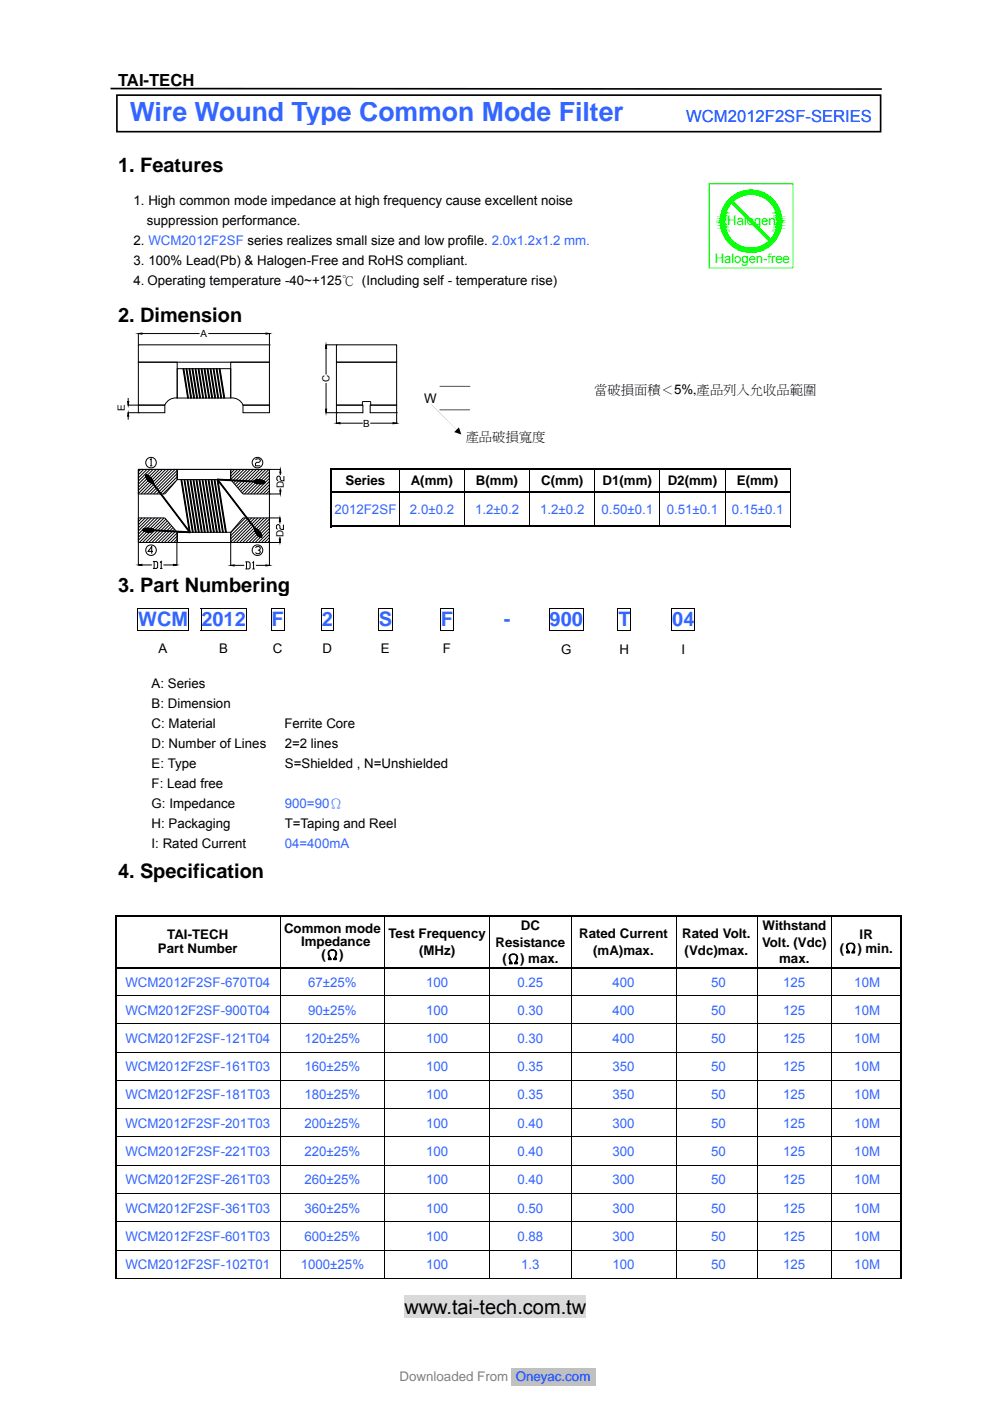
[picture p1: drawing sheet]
<svg xmlns="http://www.w3.org/2000/svg" width="210mm" height="297mm" viewBox="0 0 210 297" stroke-linecap="round" stroke-linejoin="round" font-family="sans-serif">
<defs><g id="words">
<text font-size="5.7" fill="#3365ff" x="27.5" y="25.6">Wire Wound Type Common Mode Filter</text>
<g font-size="4.2">
<text x="25" y="36.5">1. Features</text>
<text x="25" y="68.3">2. Dimension</text>
<text x="25" y="125.4">3. Part Numbering</text>
<text x="25" y="186.1">4. Specification</text>
<text x="85.7" y="278.6">www.tai-tech.com.tw</text>
</g>
<g font-size="4.2" fill="#3365ff">
<text x="29.3" y="132.8">WCM</text>
<text x="42.7" y="132.8">2012</text>
<text x="57.6" y="132.8">F</text>
<text x="68.2" y="132.8">2</text>
<text x="80.3" y="132.8">S</text>
<text x="93.5" y="132.8">F</text>
<text x="106.8" y="132.8">-</text>
<text x="116.5" y="132.8">900</text>
<text x="131.1" y="132.8">T</text>
<text x="142.5" y="132.8">04</text>
</g>
<text font-size="3.5" x="25" y="18.3">TAI-TECH</text>
<text font-size="3.5" fill="#00f" x="145.5" y="26">WCM2012F2SF-SERIES</text>
<g font-size="2.8">
<text x="28.3" y="43.5">1. High common mode impedance at high frequency cause excellent noise</text>
<text x="31.1" y="47.8">suppression performance.</text>
<text x="28.3" y="52">2. WCM2012F2SF series realizes small size and low profile. 2.0x1.2x1.2 mm.</text>
<text x="28.3" y="56.2">3. 100% Lead(Pb) &amp; Halogen-Free and RoHS compliant.</text>
<text x="28.3" y="60.5">4. Operating temperature -40~+125℃ (Including self - temperature rise)</text>
<text x="126" y="83.6">當破損面積＜5%,產品列入允收品範圍</text>
<text x="89.9" y="85.3">W</text>
<text x="98.7" y="93.6">產品破損寬度</text>
<text x="73.3" y="102.8">Series</text>
<text x="87.1" y="102.8">A(mm)</text>
<text x="100.9" y="102.8">B(mm)</text>
<text x="114.7" y="102.8">C(mm)</text>
<text x="127.8" y="102.8">D1(mm)</text>
<text x="141.6" y="102.8">D2(mm)</text>
<text x="156.2" y="102.8">E(mm)</text>
<text x="33.6" y="138.5">A</text>
<text x="46.5" y="138.5">B</text>
<text x="57.9" y="138.5">C</text>
<text x="68.4" y="138.5">D</text>
<text x="80.8" y="138.5">E</text>
<text x="93.9" y="138.5">F</text>
<text x="119" y="138.6">G</text>
<text x="131.4" y="138.6">H</text>
<text x="144.5" y="138.6">I</text>
<text x="32.2" y="145.9">A: Series</text>
<text x="32.2" y="150.2">B: Dimension</text>
<text x="32.2" y="154.4">C: Material</text>
<text x="60.3" y="154.4">Ferrite Core</text>
<text x="32.2" y="158.6">D: Number of Lines</text>
<text x="60.4" y="158.6">2=2 lines</text>
<text x="32.2" y="162.9">E: Type</text>
<text x="32.2" y="167.1">F: Lead free</text>
<text x="60.4" y="162.9">S=Shielded , N=Unshielded</text>
<text x="32.2" y="171.3">G: Impedance</text>
<text x="32.2" y="175.6">H: Packaging</text>
<text x="32.2" y="179.8">I: Rated Current</text>
<text x="60.4" y="175.6">T=Taping and Reel</text>
<text x="60.2" y="197.7">Common mode</text>
<text x="110.4" y="197.2">DC</text>
<text x="161.7" y="197.2">Withstand</text>
<text x="33.5" y="202">Part Number</text>
<text x="35.5" y="199.1">TAI-TECH</text>
<text x="63.8" y="200.5">Impedance</text>
<text x="68.1" y="203.4">(Ω)</text>
<text x="82.4" y="199">Test Frequency</text>
<text x="88.9" y="202.5">(MHz)</text>
<text x="105" y="200.7">Resistance</text>
<text x="122.8" y="199">Rated Current</text>
<text x="125.8" y="202.5">(mA)max.</text>
<text x="144.7" y="199">Rated Volt.</text>
<text x="145.2" y="202.5">(Vdc)max.</text>
<text x="161.6" y="200.7">Volt. (Vdc)</text>
<text x="178" y="202">(Ω) min.</text>
<text x="182.3" y="199.1">IR</text>
<text x="106.5" y="204.3">(Ω) max.</text>
<text x="165.2" y="204.3">max.</text>
</g>
<g font-size="2.8" fill="#0f0">
<text x="154.2" y="47.8">Halogen</text>
<text x="151.5" y="55.9">Halogen-free</text>
</g>
<g font-size="2.8" fill="#3365ff">
<text x="70.9" y="109">2012F2SF</text>
<text x="86.9" y="109">2.0±0.2</text>
<text x="100.7" y="109">1.2±0.2</text>
<text x="114.5" y="109">1.2±0.2</text>
<text x="127.6" y="109">0.50±0.1</text>
<text x="141.4" y="109">0.51±0.1</text>
<text x="155.2" y="109">0.15±0.1</text>
<text x="60.4" y="171.3">900=90Ω</text>
<text x="60.4" y="179.8">04=400mA</text>
<text x="26.6" y="209.2">WCM2012F2SF-670T04</text>
<text x="65.3" y="209.2">67±25%</text>
<text x="90.4" y="209.2">100</text>
<text x="109.7" y="209.2">0.25</text>
<text x="129.8" y="209.2">400</text>
<text x="150.8" y="209.2">50</text>
<text x="166.1" y="209.2">125</text>
<text x="181.1" y="209.2">10M</text>
<text x="26.6" y="215.1">WCM2012F2SF-900T04</text>
<text x="65.3" y="215.1">90±25%</text>
<text x="90.4" y="215.1">100</text>
<text x="109.7" y="215.1">0.30</text>
<text x="129.8" y="215.1">400</text>
<text x="150.8" y="215.1">50</text>
<text x="166.1" y="215.1">125</text>
<text x="181.1" y="215.1">10M</text>
<text x="26.6" y="221.1">WCM2012F2SF-121T04</text>
<text x="64.5" y="221.1">120±25%</text>
<text x="90.4" y="221.1">100</text>
<text x="109.7" y="221.1">0.30</text>
<text x="129.8" y="221.1">400</text>
<text x="150.8" y="221.1">50</text>
<text x="166.1" y="221.1">125</text>
<text x="181.1" y="221.1">10M</text>
<text x="26.6" y="227.1">WCM2012F2SF-161T03</text>
<text x="64.5" y="227.1">160±25%</text>
<text x="90.4" y="227.1">100</text>
<text x="109.7" y="227.1">0.35</text>
<text x="129.8" y="227.1">350</text>
<text x="150.8" y="227.1">50</text>
<text x="166.1" y="227.1">125</text>
<text x="181.1" y="227.1">10M</text>
<text x="26.6" y="233.1">WCM2012F2SF-181T03</text>
<text x="64.5" y="233.1">180±25%</text>
<text x="90.4" y="233.1">100</text>
<text x="109.7" y="233.1">0.35</text>
<text x="129.8" y="233.1">350</text>
<text x="150.8" y="233.1">50</text>
<text x="166.1" y="233.1">125</text>
<text x="181.1" y="233.1">10M</text>
<text x="26.6" y="239.1">WCM2012F2SF-201T03</text>
<text x="64.5" y="239.1">200±25%</text>
<text x="90.4" y="239.1">100</text>
<text x="109.7" y="239.1">0.40</text>
<text x="129.8" y="239.1">300</text>
<text x="150.8" y="239.1">50</text>
<text x="166.1" y="239.1">125</text>
<text x="181.1" y="239.1">10M</text>
<text x="26.6" y="245.1">WCM2012F2SF-221T03</text>
<text x="64.5" y="245.1">220±25%</text>
<text x="90.4" y="245.1">100</text>
<text x="109.7" y="245.1">0.40</text>
<text x="129.8" y="245.1">300</text>
<text x="150.8" y="245.1">50</text>
<text x="166.1" y="245.1">125</text>
<text x="181.1" y="245.1">10M</text>
<text x="26.6" y="251.1">WCM2012F2SF-261T03</text>
<text x="64.5" y="251.1">260±25%</text>
<text x="90.4" y="251.1">100</text>
<text x="109.7" y="251.1">0.40</text>
<text x="129.8" y="251.1">300</text>
<text x="150.8" y="251.1">50</text>
<text x="166.1" y="251.1">125</text>
<text x="181.1" y="251.1">10M</text>
<text x="26.6" y="257.1">WCM2012F2SF-361T03</text>
<text x="64.5" y="257.1">360±25%</text>
<text x="90.4" y="257.1">100</text>
<text x="109.7" y="257.1">0.50</text>
<text x="129.8" y="257.1">300</text>
<text x="150.8" y="257.1">50</text>
<text x="166.1" y="257.1">125</text>
<text x="181.1" y="257.1">10M</text>
<text x="26.6" y="263.1">WCM2012F2SF-601T03</text>
<text x="64.5" y="263.1">600±25%</text>
<text x="90.4" y="263.1">100</text>
<text x="109.7" y="263.1">0.88</text>
<text x="129.8" y="263.1">300</text>
<text x="150.8" y="263.1">50</text>
<text x="166.1" y="263.1">125</text>
<text x="181.1" y="263.1">10M</text>
<text x="26.6" y="269.1">WCM2012F2SF-102T01</text>
<text x="63.8" y="269.1">1000±25%</text>
<text x="90.4" y="269.1">100</text>
<text x="110.5" y="269.1">1.3</text>
<text x="129.8" y="269.1">100</text>
<text x="150.8" y="269.1">50</text>
<text x="166.1" y="269.1">125</text>
<text x="181.1" y="269.1">10M</text>
</g>
<text font-size="2.8" fill="#808080" x="84.7" y="292.8">Downloaded From</text>
<text font-size="2.8" fill="#00f" x="109.3" y="292.8">Oneyac.com</text>
<g font-size="2.1">
<text x="42.5" y="71.5">A</text>
<text x="69.9" y="81.1" transform="rotate(-90 69.9 81.1)">C</text>
<text x="26.5" y="87.2" transform="rotate(-90 26.5 87.2)">E</text>
<text x="77" y="90.5">B</text>
<text x="60.2" y="103.5" transform="rotate(-90 60.2 103.5)">D</text>
<text x="60.1" y="113.7" transform="rotate(-90 60.1 113.7)">D</text>
</g>
</g></defs>
<path d="M85.7 274.6h38.6v4.9h-38.6z" fill="#d9d9d9"/>
<path d="M23.4 18.8l163.6 .1" fill="none" stroke="#000" stroke-width=".35"/>
<path d="M23.5 68.1h62.6v53.2h-62.6z" fill="#fff"/>
<g fill="#000">
<path d="M29.3 70.7l.8-.1v.2zM38.8 78.2l1.2 6.2h-.2zM38.8 78.2h.2l1 6.2zM39.4 78.2l1.2 6.2h-.2zM39.4 78.2h.2l1 6.2zM40.1 78.2l1.2 6.2h-.2zM40.1 78.2h.2l1 6.2zM40.7 78.2l1.2 6.2h-.2zM40.7 78.2h.2l1 6.2zM41.4 78.2l1.1 6.2h-.2zM41.4 78.2h.1l1 6.2zM42 78.2l1.2 6.2h-.2z"/>
<path d="M42 78.2h.2l1 6.2zM42.6 78.2l1.2 6.2h-.2zM42.6 78.2h.2l1 6.2zM43.3 78.2l1.1 6.2h-.1zM43.3 78.2h.2l1 6.2zM43.9 78.2l1.2 6.2h-.2zM43.9 78.2h.2l1 6.2zM44.5 78.2l1.2 6.2h-.2zM44.5 78.2h.2l1 6.2zM45.2 78.2l1.2 6.2h-.2zM45.2 78.2h.2l1 6.2zM45.8 78.2l1.2 6.2h-.2z"/>
<path d="M45.8 78.2h.2l1 6.2zM46.5 78.2l1.1 6.2h-.1zM46.5 78.2h.2l.9 6.2zM56.4 70.6l.7 .1-.7 .1zM69.1 73.1l.2 .8h-.3zM27.2 87.5l.1 .7h-.2zM27.1 85.1h.2l-.1 .8zM69 86.7h.3l-.2 .8zM71.3 89.7l.8-.1v.3zM83.3 89.6l.8 .1-.8 .2zM29.3 119.8l.8-.1v.2zM36.8 119.7l.7 .1-.7 .1z"/>
<path d="M38.4 101.7l1.9 11.1-.1 .1zM38.4 101.7h.1l1.8 11.1zM39 101.7l2 11.1-.2 .1zM39 101.7h.2l1.8 11.1zM39.6 101.7l2 11.1-.2 .1zM39.6 101.7h.2l1.8 11.1zM32.1 102.2l8.2 10.6-.1 .1zM40.3 101.7l1.9 11.1-.1 .1zM32.1 102.2l.1-.1 8.1 10.7zM40.3 101.7h.2l1.7 11.1zM40.9 101.7l2 11.1-.2 .1zM40.9 101.7h.2l1.8 11.1z"/>
<path d="M41.6 101.7l1.9 11.1-.2 .1zM41.6 101.7h.1l1.8 11.1zM42.2 101.7l2 11.1-.2 .1zM42.2 101.7h.2l1.8 11.1zM42.8 101.7l2 11.1-.2 .1zM42.8 101.7h.2l1.8 11.1zM43.5 101.7l1.9 11.1-.1 .1zM43.5 101.7h.2l1.7 11.1zM44.1 101.7l2 11.1-.2 .1zM44.1 101.7h.2l1.8 11.1zM44.7 101.7l2 11.1-.2 .1zM44.7 101.7h.2l1.8 11.1z"/>
<path d="M45.4 101.7l1.9 11.1-.1 .1zM45.4 101.7h.2l1.7 11.1zM46 101.7l2 11.1-.2 .1zM46 101.7l8.4 10.7-.1 .1zM46 101.7l.2-.1 8.2 10.8zM46 101.7h.2l1.8 11.1zM48.9 119.9l.8-.1v.2zM56.4 119.8l.7 .1-.7 .1zM59.4 109.8l.1 .8h-.3zM59.2 114.3h.3l-.1 .7zM59.4 99.5l.2 .8h-.3zM59.3 104h.3l-.2 .7z"/>
</g>
<g fill="none" stroke="#000" stroke-width=".21">
<path d="M29.3 73.1h27.8v3.7h-27.8zM29.3 70.6v2.4M29.3 76.8h8.3v7.6a2.48 2.48 0 0 0-2.7 1.5h-5.6zM29.3 73.1h.1M29.3 70.7l.8-.1v.2zM30.1 70.7h12.2M37.6 78.2h11.3v6.2h-11.3zM38.8 78.2h.2l1 6.2h-.2zM39.4 78.2h.2l1 6.2h-.2zM40.1 78.2h.2l1 6.2h-.2zM40.7 78.2h.2l1 6.2h-.2zM41.4 78.2h.1l1 6.2h-.2z"/>
<path d="M42 78.2h.2l1 6.2h-.2zM42.6 78.2h.2l1 6.2h-.2zM43.3 78.2h.2l1 6.2h-.2zM43.9 78.2h.2l1 6.2h-.2zM44.2 70.7h12.2M44.5 78.2h.2l1 6.2h-.2zM45.2 78.2h.2l1 6.2h-.2zM45.8 78.2h.2l1 6.2h-.2zM46.5 78.2h.2l.9 6.2h-.1zM48.9 76.8h8.2v9.1h-5.6a2.47 2.47 0 0 0-2.6-1.5zM56.4 70.6l.7 .1-.7 .1zM57.1 70.6v2.4"/>
<path d="M57.1 73.1h.1M57.1 70.7h.1M69 73.1h2.2M69.1 73.1l.2 .8h-.3zM69.1 73.9v5.5M71.3 73.1h.1M71.3 76.8h12.8v9.1h-5.5v-.8h-1.8v.8h-5.5zM71.3 73.1h12.8v3.7h-12.8zM27.1 85.1h.2l-.1 .8zM27.1 87.5h2.2M27.1 85.9h2.2M27.2 87.5l.1 .7h-.2z"/>
<path d="M27.2 85.9h.1M27.2 84.4v.7M27.2 88.2v.8M29.3 99.5h27.8v15.5h-27.8zM29.3 85.9h5.6v1.6h-5.6zM29.3 99.5h8.3v2.2l-2.7 3h-5.6zM29.3 87.5h.1M29.3 85.9h.1M29.8 99.5l-.5 .5M30.5 99.5l-1.2 1.1M31.2 99.5l-1.9 1.8M31.8 97.5l.2-.2v1.5"/>
<path d="M31.8 98.8h.5M31.8 99.5l-2.5 2.5M32.5 99.5l-3.2 3.1M33.1 99.5l-3.8 3.8M33.8 99.5l-4.5 4.5M34.5 99.5l-5.2 5.1M35.1 99.5l-5.2 5.2M35.8 99.5l-5.2 5.2M36.4 99.5l-5.2 5.2M37.1 99.5l-5.2 5.2M37.6 99.5h11.3v2.2h-11.3zM37.6 99.7l-5 5"/>
<path d="M49.1 99.5l-.2 .2M49.7 99.5l-.8 .9M50.4 99.5l-1.5 1.5M51.1 99.5l-2.2 2.2M51.5 85.9h5.6v1.6h-5.6zM51.7 99.5l-2.5 2.5M52.4 99.5l-2.9 2.9M53 99.5l-3.2 3.2M53.7 99.5l-3.6 3.6M54.2 97.5l.2-.2h.5l.3 .2v.3l-.3 .2h-.5l-.2 .3v.5h1M54.4 99.5l-4 4M55.1 99.5l-4.4 4.3"/>
<path d="M55.7 99.5l-4.6 4.7M56.4 99.5l-5 5M57 99.5l-5.2 5.2M57.1 99.5h.1M57.1 99.5v5.2M57.1 99.5h-8.2v2.2M57.2 99.5h2.3M59.4 99.5l.2 .8h-.3zM69 86.7h.3l-.2 .8zM69 87.5h2.2M69.1 81.2v5.5M71.3 87.5h.1"/>
<path d="M71.3 89.7l.8-.1v.3zM71.3 85.9h5.6v1.6h-5.6zM71.3 87.6v2.2M72.1 89.7h4.8M78.5 85.9h5.6v1.6h-5.6zM78.5 89.7h4.8M83.3 89.6l.8 .1-.8 .2zM84.1 87.5h.1M84.1 89.7h.1M84.1 87.6v2.2M29.3 119.8l.8-.1v.2zM29.3 115h.1"/>
<path d="M29.3 115.1v4.8M29.3 109.8h5.6l2.7 3.1v2.1h-8.3zM29.5 109.8l-.2 .1M30.1 119.8h2.1M30.1 109.8l-.8 .8M30.4 112.2l.7-.2 1.1 .1a.34 .34 0 0 1 .5 .3 .34 .34 0 0 1-.5 .4 1.67 1.67 0 0 1-1.9-.5zM30.4 112.1l-.1 .2M30.5 112.1l-.3 .3M30.6 112.1l-.3 .3 .3-.3M30.8 112l-.5 .5 .4-.5M30.8 112l-.5 .5M30.8 109.8l-1.5 1.5"/>
<path d="M30.8 100.8a1.37 1.37 0 0 1 1.4 .7l.2 .4a.36 .36 0 0 1 0 .7 2.2 2.2 0 0 1-1.6-1.8zM30.9 112l-.5 .5M30.9 100.7l-.1 .1M31 100.7l-.2 .2M31.1 100.7l-.3 .2M31.1 112.8l.8-.8-.7 .8M31.1 112l-.7 .6 .5-.6M31.1 100.7l-.3 .3 .3-.3M31.2 112l-.7 .6M31.2 100.7l-.4 .3M31.2 100.7l-.3 .4M31.3 101.8l.6-.6-.6 .7 .7-.6-.6 .6"/>
<path d="M31.3 100.7l-.4 .5M31.3 112l-.7 .7M31.3 112.8l.8-.7-.7 .7M31.4 112l-.8 .7M31.4 100.8l-.5 .5M31.4 112l-.6 .7M31.5 109.8l-2.2 2.1M31.5 100.8l-.5 .6 .5-.5M31.5 100.9l-.5 .5M31.6 100.9l-.6 .5 .6-.5-.5 .6 .6-.5-.5 .6M31.6 112l-.8 .7 .7-.7M31.6 112l-.7 .8"/>
<path d="M31.7 112l-.8 .8M31.7 112l-.8 .8 .8-.8M31.7 101l-.5 .6 .6-.5M31.8 112.8l.6-.6-.6 .6M31.8 101.1l-.5 .6M31.8 112l-.8 .8M31.9 112l-.8 .8M31.9 101.2l-.6 .6M32 112l-.8 .8M32 101.3l-.6 .6M32 101.3l-.5 .7M32.1 102.2l.1-.1 8.1 10.7-.1 .1z"/>
<path d="M32.1 112.1l-.8 .7M32.1 102.5l.4-.4-.4 .4M32.1 101.4l-.6 .6M32.1 109.8l-2.8 2.8M32.1 112.8l.5-.5-.6 .5M32.1 101.5l-.6 .5M32.2 101.5l-.7 .6 .7-.6-.6 .7M32.2 112.3l8 .5v.1l-8-.4zM32.2 112.1l-.8 .7M32.2 101.5l-.6 .6M32.2 112.1l-.7 .7 .7-.7M32.2 101.6l-.5 .6"/>
<path d="M32.2 101.6l-.6 .6M32.3 112.1l-.8 .7M32.3 101.6l-.6 .6M32.3 112.7l.3-.3-.4 .4M32.3 112.1l-.7 .7M32.3 101.7l-.6 .5M32.4 101.8l-.6 .5M32.4 101.9l-.5 .4M32.4 112.2l-.7 .6M32.4 116.9h-1l.8-1v1.5M32.4 101.9l-.4 .5 .4-.4M32.4 119h.8l.2 .3v1l-.2 .2h-.8"/>
<path d="M32.5 102l-.5 .4M32.5 102l-.4 .4M32.5 112.2l-.6 .6M32.5 102.5h.1M32.5 102.1l-.3 .4 .3-.4M32.6 102.2l-.4 .3M32.6 102.2l-.3 .4M32.6 112.2l-.7 .6M32.6 102.3l-.2 .3M32.6 112.3l-.4 .5M32.7 112.5l-.3 .2M32.7 119v1.5"/>
<path d="M32.8 109.8l-3.5 3.4M33.4 109.8l-4.1 4.1M33.9 119.3l.3-.3v1.5M34.1 109.8l-4.8 4.8M34.6 119.8h2.2M34.8 109.8l-5.3 5.2M35.2 110.1l-5 4.9M35.5 110.4l-4.6 4.6M35.8 110.8l-4.3 4.2M36.1 111.1l-3.9 3.9M36.4 111.5l-3.5 3.5M36.7 111.8l-3.2 3.2"/>
<path d="M36.8 119.7l.7 .1-.7 .1zM37 112.2l-2.8 2.8M37.3 102l-2.8 2.7M37.3 112.6l-2.4 2.4M37.5 115.1v4.8M37.5 119.8h.1M37.6 112.9h11.3v2.1h-11.3zM37.6 113.6l-1.4 1.4M37.6 114.3l-.7 .7M37.6 115h-.1M37.6 113l-2.1 2M37.6 100.4l-4.4 4.3"/>
<path d="M37.6 101.1l-3.7 3.6M38.4 101.7h.1l1.8 11.1-.1 .1zM39 101.7h.2l1.8 11.1-.2 .1zM39.6 101.7h.2l1.8 11.1-.2 .1zM40.3 101.7h.2l1.7 11.1-.1 .1zM40.9 101.7h.2l1.8 11.1-.2 .1zM41.6 101.7h.1l1.8 11.1-.2 .1zM42.2 101.7h.2l1.8 11.1-.2 .1zM42.8 101.7h.2l1.8 11.1-.2 .1zM43.5 101.7h.2l1.7 11.1-.1 .1zM44.1 101.7h.2l1.8 11.1-.2 .1zM44.7 101.7h.2l1.8 11.1-.2 .1z"/>
<path d="M45.4 101.7h.2l1.7 11.1-.1 .1zM46 101.7h.2l1.8 11.1-.2 .1zM46 101.7l.2-.1 8.2 10.8-.1 .1zM46.1 101.6l8.2 .4v.2l-8.2-.4zM48.9 115h.1M48.9 119.9l.8-.1v.2zM48.9 115h10.5M48.9 115.1v4.9M48.9 101.7l2.6 3h8M49.7 119.9h2.1M52 109.8l-3.1 3.1M52 119.1h.8l.2 .3v1l-.2 .2h-.8"/>
<path d="M52.3 119.1v1.5M52.7 109.8l-3.8 3.8M53.4 109.8l-4.5 4.4M53.5 119.4l.3-.3v1.5M53.8 102a2.18 2.18 0 0 1 2.4 .1v.1a1.89 1.89 0 0 1-2.2 .1zM53.9 112.3l.4-.3-.4 .4M54 112a1.88 1.88 0 0 1 1.4 2 2.02 2.02 0 0 1-1.5-1.8zM54 112v.1M54 109.8l-5.1 5.1M54 101.8l-.2 .3M54.1 112l-.2 .1M54.2 116.1l.2-.2h.5l.3 .2v.3l-.3 .2h-.2"/>
<path d="M54.2 112l-.3 .2M54.3 119.9h2.1M54.3 102.4l.8-.7-.7 .8M54.3 101.8l-.4 .4M54.3 112l-.3 .4M54.4 112.1l-.4 .4M54.4 101.7l-.5 .6M54.5 113.3l.6-.6-.6 .7M54.5 112.1l-.5 .5M54.5 101.7l-.6 .6M54.5 112.1l-.5 .5 .6-.4-.5 .5M54.5 101.7l-.5 .6"/>
<path d="M54.6 113.5l.6-.6-.6 .6M54.7 112.2l-.6 .6M54.7 101.7l-.7 .6M54.7 113.6l.6-.6-.6 .6M54.7 109.8l-5.2 5.2M54.7 112.3l-.6 .5M54.7 112.3l-.6 .6M54.7 112.3l-.5 .6 .6-.5M54.8 101.7l-.7 .7M54.8 112.4l-.6 .6M54.8 112.4l-.6 .5M54.8 112.4l-.6 .6 .6-.6"/>
<path d="M54.8 112.5l-.5 .6M54.9 112.5l-.6 .6M54.9 101.7l-.7 .7 .7-.7M54.9 116.6l.3 .3v.2l-.3 .3h-.5l-.2-.3M54.9 112.6l-.6 .5M54.9 101.7l-.7 .7M55 112.6l-.6 .6M55 112.6l-.6 .7M55 112.7l-.6 .6M55.1 112.8l-.6 .6 .7-.6M55.2 101.7l-.8 .8M55.2 113l-.5 .6"/>
<path d="M55.2 113l-.5 .5M55.3 101.8l-.8 .7 .9-.7-.8 .8M55.3 113.1l-.6 .5M55.4 113.2l-.6 .5M55.4 109.8l-5.3 5.2M55.4 113.3l-.5 .5M55.4 102.6l.6-.6-.6 .6M55.4 113.4l-.4 .4M55.5 113.4l-.5 .5M55.5 113.5l-.4 .4M55.5 101.8l-.8 .8M55.5 113.6l-.3 .4"/>
<path d="M55.5 113.9l-.1 .1M55.5 113.7l-.2 .3 .2-.3M55.5 113.8l-.1 .2M55.6 101.8l-.9 .8 .8-.8M55.6 101.8l-.8 .8M55.7 101.8l-.8 .8M55.7 101.9l-.8 .7M55.8 102.6l.4-.5-.4 .5M55.8 101.9l-.7 .7M55.9 101.9l-.7 .7M56 102l-.7 .6M56 109.8l-5.2 5.2"/>
<path d="M56.1 102l-.6 .6M56.1 102.1l-.4 .5M56.1 102.1l-.5 .5M56.2 102.1l-.5 .5M56.2 102.2l-.4 .3M56.2 102.3l-.2 .2M56.2 102.2l-.3 .3M56.4 119.8l.7 .1-.7 .1zM56.7 109.8l-5.2 5.2M57 109.8h.1M57 115h.1M57.1 114.7l-.3 .3"/>
<path d="M57.1 112.7l-2.3 2.3M57.1 110.7l-4.3 4.3M57.1 111.3l-3.7 3.7M57.1 113.3l-1.7 1.7M57.1 114l-1 1M57.1 112l-3 3M57.1 110l-5 5M57.1 102.7l-2 2M57.1 100.8l-4 3.9M57.1 103.4l-1.3 1.3M57.1 104.1l-.6 .6M57.1 101.4l-3.3 3.3"/>
<path d="M57.1 102.1l-2.6 2.6M57.1 100.1l-4.6 4.6M57.1 115h.1M57.1 119.9h.1M57.1 104.7h.1M57.1 109.8v5.2M57.1 115.1v4.9M59.2 114.3h.3l-.1 .7zM59.3 104h.3l-.2 .7zM59.4 115h.1M59.4 110.6v.4M59.4 113.8v.5"/>
<path d="M59.4 109.8l.1 .8h-.3zM59.4 109.8h-7.9l-2.6 3.1v2.1M59.4 100.3v.4M59.4 103.5v.5M60.1 111.2v1h-.5l-.2-.2v-.5l-.3-.3h-.3l-.2 .3v.5l.2 .2M60.2 100.9v1h-.5l-.3-.2v-.5l-.2-.3h-.3l-.2 .3v.5l.2 .2M29.1 128.9h10.9M29.1 133.7h10.9M29.2 129v4.6M33.9 120.5h.5M40 129v4.6M42.5 128.9h9.8"/>
<path d="M42.5 133.7h9.8M42.6 129v4.6M52.2 129v4.6M53.5 120.6h.5M57.4 128.9h2.9M57.4 133.7h2.9M57.5 129v4.6M60.3 129v4.6M68.1 128.9h2.7M68.1 133.7h2.7M68.2 129v4.6M70.7 129v4.6"/>
<path d="M80.1 128.9h3.2M80.1 133.7h3.2M80.2 129v4.6M83.2 129v4.6M93.3 128.9h2.9M93.3 133.7h2.9M93.4 129v4.6M96.1 129v4.6M116.4 128.9h7.4M116.4 133.7h7.4M116.5 129v4.6M123.7 129v4.6"/>
<path d="M130.9 128.9h3M130.9 133.7h3M131 129v4.6M133.8 129v4.6M142.4 128.9h5M142.4 133.7h5M142.5 129v4.6M147.3 129v4.6M59.4 194.4v10.6M81.6 194.4v10.6M103.8 194.4v10.6M121.1 194.4v10.6"/>
<path d="M143.3 194.4v10.6M160.5 194.4v10.6M176.4 194.4v10.6M24.4 211.1h166.7M24.4 217.1h166.7M59.4 205.3v5.7M59.4 211.1v5.9M59.4 217.1v5.9M81.6 205.3v5.7M81.6 211.1v5.9M81.6 217.1v5.9M103.8 205.3v5.7"/>
<path d="M103.8 211.1v5.9M103.8 217.1v5.9M121.1 205.3v5.7M121.1 211.1v5.9M121.1 217.1v5.9M143.3 205.3v5.7M143.3 211.1v5.9M143.3 217.1v5.9M160.5 205.3v5.7M160.5 211.1v5.9M160.5 217.1v5.9M176.4 205.3v5.7"/>
<path d="M176.4 211.1v5.9M176.4 217.1v5.9M24.4 223.1h166.7M24.4 229h166.7M24.4 235.1h166.7M59.4 223.1v5.9M59.4 229.1v5.9M59.4 235.1v5.9M81.6 223.1v5.9M81.6 229.1v5.9M81.6 235.1v5.9M103.8 223.1v5.9"/>
<path d="M103.8 229.1v5.9M103.8 235.1v5.9M121.1 223.1v5.9M121.1 229.1v5.9M121.1 235.1v5.9M143.3 223.1v5.9M143.3 229.1v5.9M143.3 235.1v5.9M160.5 223.1v5.9M160.5 229.1v5.9M160.5 235.1v5.9M176.4 223.1v5.9"/>
<path d="M176.4 229.1v5.9M176.4 235.1v5.9M24.4 241h166.7M24.4 247h166.7M24.4 253h166.7M24.4 259h166.7M59.4 241.1v5.9M59.4 247.1v5.9M59.4 253.1v5.9M59.4 259.1v5.8M81.6 241.1v5.9M81.6 247.1v5.9"/>
<path d="M81.6 253.1v5.9M81.6 259.1v5.8M103.8 241.1v5.9M103.8 247.1v5.9M103.8 253.1v5.9M103.8 259.1v5.8M121.1 241.1v5.9M121.1 247.1v5.9M121.1 253.1v5.9M121.1 259.1v5.8M143.3 241.1v5.9M143.3 247.1v5.9"/>
<path d="M143.3 253.1v5.9M143.3 259.1v5.8M160.5 241.1v5.9M160.5 247.1v5.9M160.5 253.1v5.9M160.5 259.1v5.8M176.4 241.1v5.9M176.4 247.1v5.9M176.4 253.1v5.9M176.4 259.1v5.8M24.4 265h166.7M24.4 271h34.9"/>
<path d="M59.4 265.1v6M59.5 271h22M81.6 265.1v6M81.7 271h22.1M103.8 265.1v6M103.9 271h17.1M121.1 265.1v6M121.2 271h22.1M143.3 265.1v6M143.4 271h17M160.5 265.1v6M160.6 271h15.7"/>
<path d="M176.4 265.1v6M176.5 271h14.3"/>
<circle cx="32" cy="98.1" r="1.12"/>
<circle cx="54.6" cy="98.1" r="1.12"/>
<circle cx="32" cy="116.7" r="1.12"/>
<circle cx="54.6" cy="116.7" r="1.12"/>
</g>
<path d="M32.2 112.7h8M32.2 112.5h8M46.1 101.8h8.2M46.1 102h8.2" fill="none" stroke="#000" stroke-width=".44"/>
<g fill="#000">
<path d="M29.1 128.8h.2v.2h-.2zM29.1 133.6h.2v.2h-.2zM39.9 128.8h.1v.2h-.1zM39.9 133.6h.1v.2h-.1zM42.5 128.8h.2v.2h-.2zM42.5 133.6h.2v.2h-.2zM52.1 128.8h.2v.2h-.2zM52.1 133.6h.2v.2h-.2zM57.4 128.8h.2v.2h-.2zM57.4 133.6h.2v.2h-.2zM60.2 128.8h.1v.2h-.1zM60.2 133.6h.1v.2h-.1z"/>
<path d="M68.1 128.8h.1v.2h-.1zM68.1 133.6h.1v.2h-.1zM70.6 128.8h.2v.2h-.2zM70.6 133.6h.2v.2h-.2zM80.1 128.8h.2v.2h-.2zM80.1 133.6h.2v.2h-.2zM83.1 128.8h.2v.2h-.2zM83.1 133.6h.2v.2h-.2zM93.3 128.8h.2v.2h-.2zM93.3 133.6h.2v.2h-.2zM96 128.8h.2v.2h-.2zM96 133.6h.2v.2h-.2z"/>
<path d="M116.4 128.8h.1v.2h-.1zM116.4 133.6h.1v.2h-.1zM123.6 128.8h.2v.2h-.2zM123.6 133.6h.2v.2h-.2zM130.9 128.8h.2v.2h-.2zM130.9 133.6h.2v.2h-.2zM133.7 128.8h.2v.2h-.2zM133.7 133.6h.2v.2h-.2zM142.4 128.8h.1v.2h-.1zM142.4 133.6h.1v.2h-.1zM147.2 128.8h.2v.2h-.2zM147.2 133.6h.2v.2h-.2z"/>
<path d="M24.4 194h.3v.4h-.3zM59.3 194.4h.2zM81.5 194.4h.2zM103.8 194.4h.1zM121 194.4h.2zM143.3 194.4h.1zM160.4 194.4h.2zM176.3 194.4h.2zM190.8 194h.3v.4h-.3zM24.4 205h.3v.3h-.3zM59.3 205.3h.2zM81.5 205.3h.2z"/>
<path d="M103.8 205.3h.1zM121 205.3h.2zM143.3 205.3h.1zM160.4 205.3h.2zM176.3 205.3h.2zM190.8 205h.3v.3h-.3z"/>
</g>
<g fill="none" stroke="#000" stroke-width=".34">
<path d="M24.4 194.2h166.4M24.5 194.4v10.6M191 194.4v10.6M24.5 205.3v5.7M24.5 211.1v5.9M24.5 217.1v5.9M24.7 205.1h166.1M191 205.3v5.7M191 211.1v5.9M191 217.1v5.9M24.5 223.1v5.9M24.5 229.1v5.9"/>
<path d="M24.5 235.1v5.9M191 223.1v5.9M191 229.1v5.9M191 235.1v5.9M24.5 241.1v5.9M24.5 247.1v5.9M24.5 253.1v5.9M24.5 259.1v5.8M191 241.1v5.9M191 247.1v5.9M191 253.1v5.9M191 259.1v5.8"/>
<path d="M24.5 265.1v5.9M191 265.1v6"/>
</g>
<g fill="#fff">
<path d="M28.2 126.4h.2v.2h-.2z"/>
<path d="M28.2 126.4h123v.2h-123z"/>
<path d="M151.1 126.4h.1v.2h-.1z"/>
<path d="M28.2 126.6h.2v9.5h-.2z"/>
<path d="M40.8 126.6h.1v9.5h-.1z"/>
<path d="M54 126.6h.1v9.5h-.1z"/>
<path d="M63.6 126.6h.2v9.5h-.2z"/>
<path d="M75 126.6h.2v9.5h-.2z"/>
<path d="M88.2 126.6h.2v9.5h-.2z"/>
<path d="M101.1 126.6h.2v9.5h-.2z"/>
<path d="M113.9 126.6h.2v9.5h-.2z"/>
<path d="M126.1 126.6h.2v9.5h-.2z"/>
<path d="M138.6 126.6h.1v9.5h-.1z"/>
<path d="M151.1 126.6h.1v9.5h-.1z"/>
<path d="M28.2 136.1h123v.1h-123z"/>
<path d="M28.2 136.2h.2v3.2h-.2z"/>
<path d="M28.2 139.2h12.6v.2h-12.6z"/>
<path d="M40.8 136.2h.1v3.2h-.1z"/>
<path d="M40.9 139.2h13.1v.2h-13.1z"/>
<path d="M54 136.2h.1v3.2h-.1z"/>
<path d="M54.1 139.2h9.5v.2h-9.5z"/>
<path d="M63.6 136.2h.2v3.2h-.2z"/>
<path d="M63.8 139.2h11.2v.2h-11.2z"/>
<path d="M75 136.2h.2v3.2h-.2z"/>
<path d="M75.2 139.2h13v.2h-13z"/>
<path d="M88.2 136.2h.2v3.2h-.2z"/>
<path d="M88.4 139.2h12.7v.2h-12.7z"/>
<path d="M101.1 136.2h.2v3.2h-.2z"/>
<path d="M101.3 139.2h12.6v.2h-12.6z"/>
<path d="M113.9 136.2h.2v3.2h-.2z"/>
<path d="M114.1 139.2h12v.2h-12z"/>
<path d="M126.1 136.2h.2v3.2h-.2z"/>
<path d="M126.3 139.2h12.3v.2h-12.3z"/>
<path d="M138.6 136.2h.1v3.2h-.1z"/>
<path d="M138.7 139.2h12.4v.2h-12.4z"/>
<path d="M151.1 136.2h.1v3.2h-.1z"/>
<path d="M151.1 139.2h.1v.2h-.1z"/>
</g>
<g fill="#000">
<path d="M70.1 99.2h.3v.3h-.3zM84.6 99.5h.2zM98.4 99.5h.2zM112.2 99.5h.2zM126 99.5h.2zM139.8 99.5h.2zM153.7 99.5h.1zM167.5 99.2h.1v.3h-.1zM70.1 104.2h.3v.3h-.3zM84.6 104.5h.2zM98.4 104.5h.2zM112.2 104.5h.2z"/>
<path d="M126 104.5h.2zM139.8 104.5h.2zM153.7 104.5h.1zM167.5 104.2h.1v.3h-.1z"/>
</g>
<path d="M70.1 99.4h97.4M70.2 99.5v4.7M70.1 111.6h97.4M70.2 104.5v7.3M70.4 104.4h97.1" fill="none" stroke="#000" stroke-width=".34"/>
<g fill="none" stroke="#000" stroke-width=".21">
<path d="M84.7 99.5v4.7M98.5 99.5v4.7M112.3 99.5v4.7M126.1 99.5v4.7M139.9 99.5v4.7M153.8 99.5v4.7M167.6 99.5v4.7M84.7 104.5v6.9M98.5 104.5v6.9M112.3 104.5v6.9M126.1 104.5v6.9M139.9 104.5v6.9"/>
<path d="M153.8 104.5v6.9M167.6 104.5v7.3"/>
</g>
<path d="M24.8 20.2h161.9v7.7h-161.9z" fill="#fff"/>
<path d="M24.8 20.2h161.9v7.7h-161.9z" fill="none" stroke="#000" stroke-width=".35"/>
<path d="M93.2 86.9h6.4M93.3 81.9h6.3" fill="none" stroke="#f00" stroke-width=".21"/>
<path d="M91.4 85.7l6.1 6zM97.3 90.6l.5 1.5-1.5-.5z" fill="#000"/>
<path d="M147.7 38.1h23.3v19.9h-23.3z" fill="#fff"/>
<g fill="none" stroke="#0f0" stroke-width=".21">
<path d="M150.4 38.9h17.7v18h-17.7zM155.1 43l8 8.1M155.4 42.7l8 8.1"/>
<circle cx="159.2" cy="46.9" r="6.5"/>
<circle cx="159.2" cy="46.9" r="5.7"/>
</g>
<path d="M159 53.5h.4z" fill="#0f0"/>
<path d="M159 53.5h.4z" fill="none" stroke="#0f0" stroke-width=".21"/>
<path d="M159 53.5h.6z" fill="#0f0"/>
<path d="M159 53.5h.6z" fill="none" stroke="#0f0" stroke-width=".21"/>
<path d="M158.9 53.5h.7z" fill="#0f0"/>
<path d="M158.9 53.5h.7z" fill="none" stroke="#0f0" stroke-width=".21"/>
<path d="M158.9 53.5l.9-.1z" fill="#0f0"/>
<path d="M158.9 53.5l.9-.1z" fill="none" stroke="#0f0" stroke-width=".21"/>
<path d="M158.7 53.4h1.1z" fill="#0f0"/>
<path d="M158.7 53.4h1.1z" fill="none" stroke="#0f0" stroke-width=".21"/>
<path d="M158.7 53.4h1.3z" fill="#0f0"/>
<path d="M158.7 53.4h1.3z" fill="none" stroke="#0f0" stroke-width=".21"/>
<path d="M158.5 53.4h1.5z" fill="#0f0"/>
<path d="M158.5 53.4h1.5z" fill="none" stroke="#0f0" stroke-width=".21"/>
<path d="M158.5 53.4h1.7z" fill="#0f0"/>
<path d="M158.5 53.4h1.7z" fill="none" stroke="#0f0" stroke-width=".21"/>
<path d="M158.3 53.4h1.9z" fill="#0f0"/>
<g fill="none" stroke="#0f0" stroke-width=".21">
<path d="M155.8 52.5h2.2zM155.8 52.5h2.2M155.8 52.5h2.4zM155.8 52.5h2.4M156 52.6h2.5zM156 52.6h2.7M156 52.6h2.7zM156 52.6h2.3zM156 52.6h6.5M156.1 52.7l2.9-.1zM156.1 52.7h6.2zM156.1 52.7h6.2"/>
<path d="M156.1 52.7l3.1-.1zM156.1 52.7l2.8-.1zM156.3 52.8h5.9zM156.3 52.8h5.9M156.3 52.8l6-.1zM156.5 52.9h5.5zM156.5 52.9h5.5M156.5 52.9l5.7-.1zM156.7 52.9h5.3zM156.7 52.9h5.1zM156.7 53h5.1M156.8 53h4.8z"/>
<path d="M156.8 53.1h4.8M156.8 53l5-.1zM157 53.1h4.5zM157 53.1h4.5M157 53.1l4.6-.1zM157.2 53.1h4.3zM157.2 53.1h4.1zM157.2 53.2h4.1M157.4 53.2h3.7zM157.4 53.2h3.7M157.4 53.2l3.9-.1zM157.5 53.3h3.4z"/>
<path d="M157.5 53.3h3.4M157.5 53.3l3.6-.1zM157.7 53.3h3zM157.7 53.3h3.2zM157.7 53.3h3M157.9 53.3h2.6zM157.9 53.4h2.6M157.9 53.3h2.8zM158.1 53.4l2.4-.1zM158.1 53.4h2.3zM158.3 53.4h1.9zM158.3 53.4h2.1z"/>
<path d="M159.2 52.6l3.1 .1zM159.4 52.6l2.9 .1zM159.6 52.6l2.7 .1zM159.8 52.6h2.7zM159.9 52.6h2.6zM160.1 52.6h2.4zM160.3 52.5h2.3zM160.3 52.5h2.3M160.5 52.5h2.1zM160.5 52.5h2.1M162.5 52.6h-2.7"/>
</g>
<path d="M155.8 52.5h2z" fill="#0f0"/>
<path d="M155.8 52.5h2zM160.6 52.5h2zM160.6 52.5h2M160.8 52.4h2zM160.8 52.4h2" fill="none" stroke="#0f0" stroke-width=".21"/>
<path d="M155.7 52.4h1.9z" fill="#0f0"/>
<path d="M155.7 52.4h1.9z" fill="none" stroke="#0f0" stroke-width=".21"/>
<path d="M155.7 52.4h1.9z" fill="#0f0"/>
<path d="M155.7 52.4h1.9zM160.8 52.4h2zM160.8 52.4h2" fill="none" stroke="#0f0" stroke-width=".21"/>
<path d="M155.7 52.4l1.8-.1z" fill="#0f0"/>
<path d="M155.7 52.4l1.8-.1z" fill="none" stroke="#0f0" stroke-width=".21"/>
<path d="M161 52.3l1.8 .1z" fill="#0f0"/>
<path d="M161 52.3l1.8 .1z" fill="none" stroke="#0f0" stroke-width=".21"/>
<path d="M161.2 52.3h1.8z" fill="#0f0"/>
<path d="M161.2 52.3h1.8z" fill="none" stroke="#0f0" stroke-width=".21"/>
<path d="M155.5 52.3h1.8z" fill="#0f0"/>
<path d="M155.5 52.3h1.8z" fill="none" stroke="#0f0" stroke-width=".21"/>
<path d="M155.5 52.3h1.8z" fill="#0f0"/>
<path d="M155.5 52.3h1.8z" fill="none" stroke="#0f0" stroke-width=".21"/>
<path d="M161.2 52.3h1.8z" fill="#0f0"/>
<path d="M161.2 52.3h1.8z" fill="none" stroke="#0f0" stroke-width=".21"/>
<path d="M161.3 52.2h1.8z" fill="#0f0"/>
<path d="M161.3 52.2h1.8z" fill="none" stroke="#0f0" stroke-width=".21"/>
<path d="M155.3 52.2h1.8z" fill="#0f0"/>
<path d="M155.3 52.2h1.8z" fill="none" stroke="#0f0" stroke-width=".21"/>
<path d="M155.3 52.2h1.8z" fill="#0f0"/>
<path d="M155.3 52.2h1.8z" fill="none" stroke="#0f0" stroke-width=".21"/>
<path d="M161.3 52.2h1.8z" fill="#0f0"/>
<path d="M161.3 52.2h1.8z" fill="none" stroke="#0f0" stroke-width=".21"/>
<path d="M155.3 52.2h1.7z" fill="#0f0"/>
<path d="M155.3 52.2h1.7z" fill="none" stroke="#0f0" stroke-width=".21"/>
<path d="M161.5 52.2h1.6z" fill="#0f0"/>
<path d="M161.5 52.2h1.6z" fill="none" stroke="#0f0" stroke-width=".21"/>
<path d="M161.6 52.1l1.7-.1-.2 .2z" fill="#0f0"/>
<path d="M161.6 52.1l1.7-.1-.2 .2z" fill="none" stroke="#0f0" stroke-width=".21"/>
<path d="M155.2 52l1.6 .1-1.5 .1z" fill="#0f0"/>
<path d="M155.2 52l1.6 .1-1.5 .1z" fill="none" stroke="#0f0" stroke-width=".21"/>
<path d="M155.2 52l1.6 .1z" fill="#0f0"/>
<path d="M155.2 52l1.6 .1z" fill="none" stroke="#0f0" stroke-width=".21"/>
<path d="M161.6 52.1l1.7-.1z" fill="#0f0"/>
<path d="M161.6 52.1l1.7-.1z" fill="none" stroke="#0f0" stroke-width=".21"/>
<path d="M161.8 52l1.6-.1z" fill="#0f0"/>
<path d="M161.8 52l1.6-.1z" fill="none" stroke="#0f0" stroke-width=".21"/>
<path d="M155 51.9l1.7 .1z" fill="#0f0"/>
<path d="M155 51.9l1.7 .1z" fill="none" stroke="#0f0" stroke-width=".21"/>
<path d="M155 51.9l1.7 .1z" fill="#0f0"/>
<path d="M155 51.9l1.7 .1z" fill="none" stroke="#0f0" stroke-width=".21"/>
<path d="M161.8 52l1.6-.1z" fill="#0f0"/>
<path d="M161.8 52l1.6-.1z" fill="none" stroke="#0f0" stroke-width=".21"/>
<path d="M155 51.9h1.5z" fill="#0f0"/>
<path d="M155 51.9h1.5z" fill="none" stroke="#0f0" stroke-width=".21"/>
<path d="M162 51.9h1.4z" fill="#0f0"/>
<path d="M162 51.9h1.4z" fill="none" stroke="#0f0" stroke-width=".21"/>
<path d="M162.1 51.8h1.5l-.2 .1z" fill="#0f0"/>
<path d="M162.1 51.8h1.5l-.2 .1z" fill="none" stroke="#0f0" stroke-width=".21"/>
<path d="M154.9 51.8h1.5l-1.4 .1z" fill="#0f0"/>
<path d="M154.9 51.8h1.5l-1.4 .1z" fill="none" stroke="#0f0" stroke-width=".21"/>
<path d="M154.9 51.8h1.5z" fill="#0f0"/>
<path d="M154.9 51.8h1.5z" fill="none" stroke="#0f0" stroke-width=".21"/>
<path d="M162.1 51.8h1.5z" fill="#0f0"/>
<path d="M162.1 51.8h1.5z" fill="none" stroke="#0f0" stroke-width=".21"/>
<path d="M162.3 51.7h1.4l-.1 .1z" fill="#0f0"/>
<path d="M162.3 51.7h1.4l-.1 .1z" fill="none" stroke="#0f0" stroke-width=".21"/>
<path d="M154.8 51.7h1.4l-1.3 .1z" fill="#0f0"/>
<path d="M154.8 51.7h1.4l-1.3 .1z" fill="none" stroke="#0f0" stroke-width=".21"/>
<path d="M154.8 51.7h1.4z" fill="#0f0"/>
<path d="M154.8 51.7h1.4z" fill="none" stroke="#0f0" stroke-width=".21"/>
<path d="M162.3 51.7h1.4z" fill="#0f0"/>
<path d="M162.3 51.7h1.4z" fill="none" stroke="#0f0" stroke-width=".21"/>
<path d="M162.4 51.6h1.4l-.1 .1z" fill="#0f0"/>
<path d="M162.4 51.6h1.4l-.1 .1z" fill="none" stroke="#0f0" stroke-width=".21"/>
<path d="M154.6 51.6h1.5l-1.3 .1z" fill="#0f0"/>
<path d="M154.6 51.6h1.5l-1.3 .1z" fill="none" stroke="#0f0" stroke-width=".21"/>
<path d="M154.6 51.6h1.5z" fill="#0f0"/>
<path d="M154.6 51.6h1.5z" fill="none" stroke="#0f0" stroke-width=".21"/>
<path d="M162.4 51.6h1.4z" fill="#0f0"/>
<path d="M162.4 51.6h1.4z" fill="none" stroke="#0f0" stroke-width=".21"/>
<path d="M154.6 51.6l1.2-.2 .1 .1z" fill="#0f0"/>
<path d="M154.6 51.6l1.2-.2 .1 .1z" fill="none" stroke="#0f0" stroke-width=".21"/>
<path d="M162.6 51.5l.1-.1 1.1 .2z" fill="#0f0"/>
<path d="M162.6 51.5l.1-.1 1.1 .2z" fill="none" stroke="#0f0" stroke-width=".21"/>
<path d="M162.7 51.4h1.3l-.2 .2z" fill="#0f0"/>
<path d="M162.7 51.4h1.3l-.2 .2z" fill="none" stroke="#0f0" stroke-width=".21"/>
<path d="M154.5 51.4h1.3l-1.2 .2z" fill="#0f0"/>
<path d="M154.5 51.4h1.3l-1.2 .2z" fill="none" stroke="#0f0" stroke-width=".21"/>
<path d="M154.5 51.4l1.1-.1 .2 .1z" fill="#0f0"/>
<path d="M154.5 51.4l1.1-.1 .2 .1z" fill="none" stroke="#0f0" stroke-width=".21"/>
<path d="M162.7 51.4l.1-.1 1.2 .1z" fill="#0f0"/>
<path d="M162.7 51.4l.1-.1 1.2 .1z" fill="none" stroke="#0f0" stroke-width=".21"/>
<path d="M162.8 51.3h1.3l-.1 .1z" fill="#0f0"/>
<path d="M162.8 51.3h1.3l-.1 .1z" fill="none" stroke="#0f0" stroke-width=".21"/>
<path d="M154.4 51.3h1.2l-1.1 .1z" fill="#0f0"/>
<path d="M154.4 51.3h1.2l-1.1 .1z" fill="none" stroke="#0f0" stroke-width=".21"/>
<path d="M154.4 51.3h1.2z" fill="#0f0"/>
<path d="M154.4 51.3h1.2z" fill="none" stroke="#0f0" stroke-width=".21"/>
<path d="M162.8 51.3h1.3z" fill="#0f0"/>
<path d="M162.8 51.3h1.3z" fill="none" stroke="#0f0" stroke-width=".21"/>
<path d="M163 51.2l1.2-.1-.1 .2z" fill="#0f0"/>
<path d="M163 51.2l1.2-.1-.1 .2z" fill="none" stroke="#0f0" stroke-width=".21"/>
<path d="M154.2 51.1l1.3 .1-1.1 .1z" fill="#0f0"/>
<path d="M154.2 51.1l1.3 .1-1.1 .1z" fill="none" stroke="#0f0" stroke-width=".21"/>
<path d="M154.2 51.1h1.2l.1 .1z" fill="#0f0"/>
<path d="M154.2 51.1h1.2l.1 .1z" fill="none" stroke="#0f0" stroke-width=".21"/>
<path d="M163 51.2l.1-.1h1.1z" fill="#0f0"/>
<path d="M163 51.2l.1-.1h1.1z" fill="none" stroke="#0f0" stroke-width=".21"/>
<path d="M163.1 51.1l1.2-.1-.1 .1z" fill="#0f0"/>
<path d="M163.1 51.1l1.2-.1-.1 .1z" fill="none" stroke="#0f0" stroke-width=".21"/>
<path d="M154.1 51l1.3 .1h-1.2z" fill="#0f0"/>
<path d="M154.1 51l1.3 .1h-1.2z" fill="none" stroke="#0f0" stroke-width=".21"/>
<path d="M154.1 51l1.1-.1 .2 .2z" fill="#0f0"/>
<path d="M154.1 51l1.1-.1 .2 .2z" fill="none" stroke="#0f0" stroke-width=".21"/>
<path d="M163.1 51.1l.1-.2 1.1 .1z" fill="#0f0"/>
<path d="M163.1 51.1l.1-.2 1.1 .1z" fill="none" stroke="#0f0" stroke-width=".21"/>
<path d="M163.2 50.9l1.2-.1-.1 .2z" fill="#0f0"/>
<path d="M163.2 50.9l1.2-.1-.1 .2z" fill="none" stroke="#0f0" stroke-width=".21"/>
<path d="M154 50.8l1.2 .1-1.1 .1z" fill="#0f0"/>
<path d="M154 50.8l1.2 .1-1.1 .1z" fill="none" stroke="#0f0" stroke-width=".21"/>
<path d="M154 50.8h1.1l.1 .1z" fill="#0f0"/>
<path d="M154 50.8h1.1l.1 .1z" fill="none" stroke="#0f0" stroke-width=".21"/>
<path d="M163.2 50.9l.2-.1h1z" fill="#0f0"/>
<path d="M163.2 50.9l.2-.1h1z" fill="none" stroke="#0f0" stroke-width=".21"/>
<path d="M154 50.8l1-.1 .1 .1z" fill="#0f0"/>
<path d="M154 50.8l1-.1 .1 .1z" fill="none" stroke="#0f0" stroke-width=".21"/>
<path d="M163.4 50.8l.1-.1 .9 .1z" fill="#0f0"/>
<path d="M163.4 50.8l.1-.1 .9 .1z" fill="none" stroke="#0f0" stroke-width=".21"/>
<path d="M163.5 50.7h1.1l-.2 .1z" fill="#0f0"/>
<path d="M163.5 50.7h1.1l-.2 .1z" fill="none" stroke="#0f0" stroke-width=".21"/>
<path d="M153.9 50.7h1.1l-1 .1z" fill="#0f0"/>
<path d="M153.9 50.7h1.1l-1 .1z" fill="none" stroke="#0f0" stroke-width=".21"/>
<path d="M153.9 50.7l1-.2 .1 .2z" fill="#0f0"/>
<path d="M153.9 50.7l1-.2 .1 .2z" fill="none" stroke="#0f0" stroke-width=".21"/>
<path d="M163.6 50.5l1 .2h-1.1z" fill="#0f0"/>
<path d="M163.6 50.5l1 .2h-1.1z" fill="none" stroke="#0f0" stroke-width=".21"/>
<path d="M163.6 50.5h1.1l-.1 .2z" fill="#0f0"/>
<path d="M163.6 50.5h1.1l-.1 .2z" fill="none" stroke="#0f0" stroke-width=".21"/>
<path d="M153.8 50.5h1.1l-1 .2z" fill="#0f0"/>
<path d="M153.8 50.5h1.1l-1 .2z" fill="none" stroke="#0f0" stroke-width=".21"/>
<path d="M153.8 50.5l.9-.1 .2 .1z" fill="#0f0"/>
<path d="M153.8 50.5l.9-.1 .2 .1z" fill="none" stroke="#0f0" stroke-width=".21"/>
<path d="M163.7 50.4l1 .1h-1.1z" fill="#0f0"/>
<path d="M163.7 50.4l1 .1h-1.1z" fill="none" stroke="#0f0" stroke-width=".21"/>
<path d="M163.7 50.4h1.1l-.1 .1z" fill="#0f0"/>
<path d="M163.7 50.4h1.1l-.1 .1z" fill="none" stroke="#0f0" stroke-width=".21"/>
<path d="M153.7 50.4h1l-.9 .1z" fill="#0f0"/>
<path d="M153.7 50.4h1l-.9 .1z" fill="none" stroke="#0f0" stroke-width=".21"/>
<path d="M153.7 50.4l.9-.1 .1 .1z" fill="#0f0"/>
<path d="M153.7 50.4l.9-.1 .1 .1z" fill="none" stroke="#0f0" stroke-width=".21"/>
<path d="M163.8 50.3l1 .1h-1.1z" fill="#0f0"/>
<path d="M163.8 50.3l1 .1h-1.1z" fill="none" stroke="#0f0" stroke-width=".21"/>
<path d="M163.8 50.3l1.1-.1-.1 .2z" fill="#0f0"/>
<path d="M163.8 50.3l1.1-.1-.1 .2z" fill="none" stroke="#0f0" stroke-width=".21"/>
<path d="M153.6 50.2l1 .1-.9 .1z" fill="#0f0"/>
<path d="M153.6 50.2l1 .1-.9 .1z" fill="none" stroke="#0f0" stroke-width=".21"/>
<path d="M153.6 50.2l1-.1v.2z" fill="#0f0"/>
<path d="M153.6 50.2l1-.1v.2z" fill="none" stroke="#0f0" stroke-width=".21"/>
<path d="M163.9 50.1l1 .1-1.1 .1z" fill="#0f0"/>
<path d="M163.9 50.1l1 .1-1.1 .1z" fill="none" stroke="#0f0" stroke-width=".21"/>
<path d="M163.9 50.1l1.1-.1-.1 .2z" fill="#0f0"/>
<path d="M163.9 50.1l1.1-.1-.1 .2z" fill="none" stroke="#0f0" stroke-width=".21"/>
<path d="M153.5 50l1.1 .1-1 .1z" fill="#0f0"/>
<path d="M153.5 50l1.1 .1-1 .1z" fill="none" stroke="#0f0" stroke-width=".21"/>
<path d="M153.5 50h1l.1 .1z" fill="#0f0"/>
<path d="M153.5 50h1l.1 .1z" fill="none" stroke="#0f0" stroke-width=".21"/>
<path d="M164 50h1l-1.1 .1z" fill="#0f0"/>
<path d="M164 50h1l-1.1 .1z" fill="none" stroke="#0f0" stroke-width=".21"/>
<path d="M164 50l1.1-.2-.1 .2z" fill="#0f0"/>
<path d="M164 50l1.1-.2-.1 .2z" fill="none" stroke="#0f0" stroke-width=".21"/>
<path d="M153.4 49.8l1.1 .2h-1z" fill="#0f0"/>
<path d="M153.4 49.8l1.1 .2h-1z" fill="none" stroke="#0f0" stroke-width=".21"/>
<path d="M153.4 49.8h.9l.2 .2z" fill="#0f0"/>
<path d="M153.4 49.8h.9l.2 .2z" fill="none" stroke="#0f0" stroke-width=".21"/>
<path d="M164.1 49.8h1l-1.1 .2z" fill="#0f0"/>
<path d="M164.1 49.8h1l-1.1 .2z" fill="none" stroke="#0f0" stroke-width=".21"/>
<path d="M164.1 49.8l1-.1v.1z" fill="#0f0"/>
<path d="M164.1 49.8l1-.1v.1z" fill="none" stroke="#0f0" stroke-width=".21"/>
<path d="M153.3 49.7l1 .1h-.9z" fill="#0f0"/>
<path d="M153.3 49.7l1 .1h-.9z" fill="none" stroke="#0f0" stroke-width=".21"/>
<path d="M153.3 49.7h1v.1z" fill="#0f0"/>
<path d="M153.3 49.7h1v.1z" fill="none" stroke="#0f0" stroke-width=".21"/>
<path d="M164.2 49.7h.9l-1 .1z" fill="#0f0"/>
<path d="M164.2 49.7h.9l-1 .1z" fill="none" stroke="#0f0" stroke-width=".21"/>
<path d="M164.2 49.7l1-.2-.1 .2z" fill="#0f0"/>
<path d="M164.2 49.7l1-.2-.1 .2z" fill="none" stroke="#0f0" stroke-width=".21"/>
<path d="M153.3 49.5l1 .2h-1z" fill="#0f0"/>
<path d="M153.3 49.5l1 .2h-1z" fill="none" stroke="#0f0" stroke-width=".21"/>
<path d="M153.3 49.5h.9l.1 .2z" fill="#0f0"/>
<path d="M153.3 49.5h.9l.1 .2z" fill="none" stroke="#0f0" stroke-width=".21"/>
<path d="M164.3 49.5h.9l-1 .2z" fill="#0f0"/>
<path d="M164.3 49.5h.9l-1 .2z" fill="none" stroke="#0f0" stroke-width=".21"/>
<path d="M153.3 49.5l.8-.2 .1 .2z" fill="#0f0"/>
<path d="M153.3 49.5l.8-.2 .1 .2z" fill="none" stroke="#0f0" stroke-width=".21"/>
<path d="M164.4 49.3l.8 .2h-.9z" fill="#0f0"/>
<path d="M164.4 49.3l.8 .2h-.9z" fill="none" stroke="#0f0" stroke-width=".21"/>
<path d="M164.4 49.3h.9l-.1 .2z" fill="#0f0"/>
<path d="M164.4 49.3h.9l-.1 .2z" fill="none" stroke="#0f0" stroke-width=".21"/>
<path d="M153.2 49.3h.9l-.8 .2z" fill="#0f0"/>
<path d="M153.2 49.3h.9l-.8 .2z" fill="none" stroke="#0f0" stroke-width=".21"/>
<path d="M153.2 49.3l.8-.1 .1 .1z" fill="#0f0"/>
<path d="M153.2 49.3l.8-.1 .1 .1z" fill="none" stroke="#0f0" stroke-width=".21"/>
<path d="M164.4 49.2l.9 .1h-.9z" fill="#0f0"/>
<path d="M164.4 49.2l.9 .1h-.9z" fill="none" stroke="#0f0" stroke-width=".21"/>
<path d="M164.4 49.2l1-.1-.1 .2z" fill="#0f0"/>
<path d="M164.4 49.2l1-.1-.1 .2z" fill="none" stroke="#0f0" stroke-width=".21"/>
<path d="M153.1 49.1l.9 .1-.8 .1z" fill="#0f0"/>
<path d="M153.1 49.1l.9 .1-.8 .1z" fill="none" stroke="#0f0" stroke-width=".21"/>
<path d="M153.1 49.1l.9-.1v.2z" fill="#0f0"/>
<path d="M153.1 49.1l.9-.1v.2z" fill="none" stroke="#0f0" stroke-width=".21"/>
<path d="M164.5 49l.9 .1-1 .1z" fill="#0f0"/>
<path d="M164.5 49l.9 .1-1 .1z" fill="none" stroke="#0f0" stroke-width=".21"/>
<path d="M164.5 49h.9v.1z" fill="#0f0"/>
<path d="M164.5 49h.9v.1z" fill="none" stroke="#0f0" stroke-width=".21"/>
<path d="M153.1 49h.9l-.9 .1z" fill="#0f0"/>
<path d="M153.1 49h.9l-.9 .1z" fill="none" stroke="#0f0" stroke-width=".21"/>
<path d="M153.1 49l.8-.1 .1 .1z" fill="#0f0"/>
<path d="M153.1 49l.8-.1 .1 .1z" fill="none" stroke="#0f0" stroke-width=".21"/>
<path d="M164.6 48.9l.8 .1h-.9z" fill="#0f0"/>
<path d="M164.6 48.9l.8 .1h-.9z" fill="none" stroke="#0f0" stroke-width=".21"/>
<path d="M164.6 48.9l.9-.1-.1 .2z" fill="#0f0"/>
<path d="M164.6 48.9l.9-.1-.1 .2z" fill="none" stroke="#0f0" stroke-width=".21"/>
<path d="M153 48.8l.9 .1-.8 .1z" fill="#0f0"/>
<path d="M153 48.8l.9 .1-.8 .1z" fill="none" stroke="#0f0" stroke-width=".21"/>
<path d="M153 48.8l.8-.1 .1 .2z" fill="#0f0"/>
<path d="M153 48.8l.8-.1 .1 .2z" fill="none" stroke="#0f0" stroke-width=".21"/>
<path d="M164.6 48.7l.9 .1-.9 .1z" fill="#0f0"/>
<path d="M164.6 48.7l.9 .1-.9 .1z" fill="none" stroke="#0f0" stroke-width=".21"/>
<path d="M164.6 48.7l.9-.1v.2z" fill="#0f0"/>
<path d="M164.6 48.7l.9-.1v.2z" fill="none" stroke="#0f0" stroke-width=".21"/>
<path d="M153 48.6l.8 .1-.8 .1z" fill="#0f0"/>
<path d="M153 48.6l.8 .1-.8 .1z" fill="none" stroke="#0f0" stroke-width=".21"/>
<path d="M153 48.6l.8-.1v.2z" fill="#0f0"/>
<path d="M153 48.6l.8-.1v.2z" fill="none" stroke="#0f0" stroke-width=".21"/>
<path d="M164.7 48.5l.8 .1-.9 .1z" fill="#0f0"/>
<path d="M164.7 48.5l.8 .1-.9 .1z" fill="none" stroke="#0f0" stroke-width=".21"/>
<path d="M164.7 48.5l.9-.1-.1 .2z" fill="#0f0"/>
<path d="M164.7 48.5l.9-.1-.1 .2z" fill="none" stroke="#0f0" stroke-width=".21"/>
<path d="M152.9 48.4l.9 .1-.8 .1z" fill="#0f0"/>
<path d="M152.9 48.4l.9 .1-.8 .1z" fill="none" stroke="#0f0" stroke-width=".21"/>
<path d="M152.9 48.4l.9-.1v.2z" fill="#0f0"/>
<path d="M152.9 48.4l.9-.1v.2z" fill="none" stroke="#0f0" stroke-width=".21"/>
<path d="M164.7 48.3l.9 .1-.9 .1z" fill="#0f0"/>
<path d="M164.7 48.3l.9 .1-.9 .1z" fill="none" stroke="#0f0" stroke-width=".21"/>
<path d="M164.7 48.3l.9-.1v.2z" fill="#0f0"/>
<path d="M164.7 48.3l.9-.1v.2z" fill="none" stroke="#0f0" stroke-width=".21"/>
<path d="M152.9 48.2l.9 .1-.9 .1z" fill="#0f0"/>
<path d="M152.9 48.2l.9 .1-.9 .1z" fill="none" stroke="#0f0" stroke-width=".21"/>
<path d="M152.9 48.2h.8l.1 .1z" fill="#0f0"/>
<path d="M152.9 48.2h.8l.1 .1z" fill="none" stroke="#0f0" stroke-width=".21"/>
<path d="M164.8 48.2h.8l-.9 .1z" fill="#0f0"/>
<path d="M164.8 48.2h.8l-.9 .1z" fill="none" stroke="#0f0" stroke-width=".21"/>
<path d="M164.8 48.2l.8-.2v.2z" fill="#0f0"/>
<path d="M164.8 48.2l.8-.2v.2z" fill="none" stroke="#0f0" stroke-width=".21"/>
<path d="M152.8 48l.9 .2h-.8z" fill="#0f0"/>
<path d="M152.8 48l.9 .2h-.8z" fill="none" stroke="#0f0" stroke-width=".21"/>
<path d="M152.8 48h.9v.2z" fill="#0f0"/>
<path d="M152.8 48h.9v.2z" fill="none" stroke="#0f0" stroke-width=".21"/>
<path d="M164.8 48h.8l-.8 .2z" fill="#0f0"/>
<path d="M164.8 48h.8l-.8 .2z" fill="none" stroke="#0f0" stroke-width=".21"/>
<path d="M164.8 48l.9-.1-.1 .1z" fill="#0f0"/>
<path d="M164.8 48l.9-.1-.1 .1z" fill="none" stroke="#0f0" stroke-width=".21"/>
<path d="M152.8 47.9l.9 .1h-.9z" fill="#0f0"/>
<path d="M152.8 47.9l.9 .1h-.9z" fill="none" stroke="#0f0" stroke-width=".21"/>
<path d="M152.8 47.9l.8-.1 .1 .2z" fill="#0f0"/>
<path d="M152.8 47.9l.8-.1 .1 .2z" fill="none" stroke="#0f0" stroke-width=".21"/>
<path d="M164.8 47.8l.9 .1-.9 .1z" fill="#0f0"/>
<path d="M164.8 47.8l.9 .1-.9 .1z" fill="none" stroke="#0f0" stroke-width=".21"/>
<path d="M164.8 47.8l.9-.1v.2z" fill="#0f0"/>
<path d="M164.8 47.8l.9-.1v.2z" fill="none" stroke="#0f0" stroke-width=".21"/>
<path d="M152.8 47.7l.8 .1-.8 .1z" fill="#0f0"/>
<path d="M152.8 47.7l.8 .1-.8 .1z" fill="none" stroke="#0f0" stroke-width=".21"/>
<path d="M152.8 47.7l.8-.1v.2z" fill="#0f0"/>
<path d="M152.8 47.7l.8-.1v.2z" fill="none" stroke="#0f0" stroke-width=".21"/>
<path d="M164.8 47.6l.9 .1-.9 .1z" fill="#0f0"/>
<path d="M164.8 47.6l.9 .1-.9 .1z" fill="none" stroke="#0f0" stroke-width=".21"/>
<path d="M164.8 47.6l.9-.1v.2z" fill="#0f0"/>
<path d="M164.8 47.6l.9-.1v.2z" fill="none" stroke="#0f0" stroke-width=".21"/>
<path d="M152.8 47.5l.8 .1-.8 .1z" fill="#0f0"/>
<path d="M152.8 47.5l.8 .1-.8 .1z" fill="none" stroke="#0f0" stroke-width=".21"/>
<path d="M152.8 47.5h.8v.1z" fill="#0f0"/>
<path d="M152.8 47.5h.8v.1z" fill="none" stroke="#0f0" stroke-width=".21"/>
<path d="M164.9 47.5h.8l-.9 .1z" fill="#0f0"/>
<path d="M164.9 47.5h.8l-.9 .1z" fill="none" stroke="#0f0" stroke-width=".21"/>
<path d="M164.9 47.5l.8-.2v.2z" fill="#0f0"/>
<path d="M164.9 47.5l.8-.2v.2z" fill="none" stroke="#0f0" stroke-width=".21"/>
<path d="M152.7 47.3l.9 .2h-.8z" fill="#0f0"/>
<path d="M152.7 47.3l.9 .2h-.8z" fill="none" stroke="#0f0" stroke-width=".21"/>
<path d="M152.7 47.3h.9v.2z" fill="#0f0"/>
<path d="M152.7 47.3h.9v.2z" fill="none" stroke="#0f0" stroke-width=".21"/>
<path d="M164.9 47.3h.8l-.8 .2z" fill="#0f0"/>
<path d="M164.9 47.3h.8l-.8 .2z" fill="none" stroke="#0f0" stroke-width=".21"/>
<path d="M164.9 47.3l.8-.2v.2z" fill="#0f0"/>
<path d="M164.9 47.3l.8-.2v.2z" fill="none" stroke="#0f0" stroke-width=".21"/>
<path d="M152.7 47.1l.9 .2h-.9z" fill="#0f0"/>
<path d="M152.7 47.1l.9 .2h-.9z" fill="none" stroke="#0f0" stroke-width=".21"/>
<path d="M152.7 47.1h.9v.2z" fill="#0f0"/>
<path d="M152.7 47.1h.9v.2z" fill="none" stroke="#0f0" stroke-width=".21"/>
<path d="M164.9 47.1h.8l-.8 .2z" fill="#0f0"/>
<path d="M164.9 47.1h.8l-.8 .2z" fill="none" stroke="#0f0" stroke-width=".21"/>
<path d="M164.9 47.1l.8-.2v.2z" fill="#0f0"/>
<path d="M164.9 47.1l.8-.2v.2z" fill="none" stroke="#0f0" stroke-width=".21"/>
<path d="M152.7 47.1l.9-.2v.2z" fill="#0f0"/>
<path d="M152.7 47.1l.9-.2v.2z" fill="none" stroke="#0f0" stroke-width=".21"/>
<path d="M152.7 46.9h.9l-.9 .2z" fill="#0f0"/>
<path d="M152.7 46.9h.9l-.9 .2z" fill="none" stroke="#0f0" stroke-width=".21"/>
<path d="M164.9 46.9h.8l-.8 .2z" fill="#0f0"/>
<path d="M164.9 46.9h.8l-.8 .2z" fill="none" stroke="#0f0" stroke-width=".21"/>
<path d="M152.7 46.9l.9-.2v.2z" fill="#0f0"/>
<path d="M152.7 46.9l.9-.2v.2z" fill="none" stroke="#0f0" stroke-width=".21"/>
<path d="M164.9 46.7l.8 .2h-.8z" fill="#0f0"/>
<path d="M164.9 46.7l.8 .2h-.8z" fill="none" stroke="#0f0" stroke-width=".21"/>
<path d="M164.9 46.7h.8v.2z" fill="#0f0"/>
<path d="M164.9 46.7h.8v.2z" fill="none" stroke="#0f0" stroke-width=".21"/>
<path d="M152.7 46.7h.9l-.9 .2z" fill="#0f0"/>
<path d="M152.7 46.7h.9l-.9 .2z" fill="none" stroke="#0f0" stroke-width=".21"/>
<path d="M152.7 46.7l.9-.2v.2z" fill="#0f0"/>
<path d="M152.7 46.7l.9-.2v.2z" fill="none" stroke="#0f0" stroke-width=".21"/>
<path d="M164.9 46.5l.8 .2h-.8z" fill="#0f0"/>
<path d="M164.9 46.5l.8 .2h-.8z" fill="none" stroke="#0f0" stroke-width=".21"/>
<path d="M164.9 46.5h.8v.2z" fill="#0f0"/>
<path d="M164.9 46.5h.8v.2z" fill="none" stroke="#0f0" stroke-width=".21"/>
<path d="M152.7 46.5h.9l-.9 .2z" fill="#0f0"/>
<path d="M152.7 46.5h.9l-.9 .2z" fill="none" stroke="#0f0" stroke-width=".21"/>
<path d="M152.7 46.5l.9-.1v.1z" fill="#0f0"/>
<path d="M152.7 46.5l.9-.1v.1z" fill="none" stroke="#0f0" stroke-width=".21"/>
<path d="M164.9 46.4l.8 .1h-.8z" fill="#0f0"/>
<path d="M164.9 46.4l.8 .1h-.8z" fill="none" stroke="#0f0" stroke-width=".21"/>
<path d="M164.9 46.4l.8-.1v.2z" fill="#0f0"/>
<path d="M164.9 46.4l.8-.1v.2z" fill="none" stroke="#0f0" stroke-width=".21"/>
<path d="M152.8 46.3l.8 .1-.9 .1z" fill="#0f0"/>
<path d="M152.8 46.3l.8 .1-.9 .1z" fill="none" stroke="#0f0" stroke-width=".21"/>
<path d="M152.8 46.3l.8-.1v.2z" fill="#0f0"/>
<path d="M152.8 46.3l.8-.1v.2z" fill="none" stroke="#0f0" stroke-width=".21"/>
<path d="M164.8 46.2l.9 .1-.8 .1z" fill="#0f0"/>
<path d="M164.8 46.2l.9 .1-.8 .1z" fill="none" stroke="#0f0" stroke-width=".21"/>
<path d="M164.8 46.2l.9-.1v.2z" fill="#0f0"/>
<path d="M164.8 46.2l.9-.1v.2z" fill="none" stroke="#0f0" stroke-width=".21"/>
<path d="M152.8 46.1l.8 .1-.8 .1z" fill="#0f0"/>
<path d="M152.8 46.1l.8 .1-.8 .1z" fill="none" stroke="#0f0" stroke-width=".21"/>
<path d="M152.8 46.1l.8-.1v.2z" fill="#0f0"/>
<path d="M152.8 46.1l.8-.1v.2z" fill="none" stroke="#0f0" stroke-width=".21"/>
<path d="M164.8 46l.9 .1-.9 .1z" fill="#0f0"/>
<path d="M164.8 46l.9 .1-.9 .1z" fill="none" stroke="#0f0" stroke-width=".21"/>
<path d="M164.8 46h.9v.1z" fill="#0f0"/>
<path d="M164.8 46h.9v.1z" fill="none" stroke="#0f0" stroke-width=".21"/>
<path d="M152.8 46h.8l-.8 .1z" fill="#0f0"/>
<path d="M152.8 46h.8l-.8 .1z" fill="none" stroke="#0f0" stroke-width=".21"/>
<path d="M152.8 46l.9-.2-.1 .2z" fill="#0f0"/>
<path d="M152.8 46l.9-.2-.1 .2z" fill="none" stroke="#0f0" stroke-width=".21"/>
<path d="M164.8 45.8l.9 .2h-.9z" fill="#0f0"/>
<path d="M164.8 45.8l.9 .2h-.9z" fill="none" stroke="#0f0" stroke-width=".21"/>
<path d="M164.8 45.8h.8l.1 .2z" fill="#0f0"/>
<path d="M164.8 45.8h.8l.1 .2z" fill="none" stroke="#0f0" stroke-width=".21"/>
<path d="M152.8 45.8h.9l-.9 .2z" fill="#0f0"/>
<path d="M152.8 45.8h.9l-.9 .2z" fill="none" stroke="#0f0" stroke-width=".21"/>
<path d="M152.8 45.8l.9-.1v.1z" fill="#0f0"/>
<path d="M152.8 45.8l.9-.1v.1z" fill="none" stroke="#0f0" stroke-width=".21"/>
<path d="M164.8 45.7l.8 .1h-.8z" fill="#0f0"/>
<path d="M164.8 45.7l.8 .1h-.8z" fill="none" stroke="#0f0" stroke-width=".21"/>
<path d="M164.8 45.7l.8-.1v.2z" fill="#0f0"/>
<path d="M164.8 45.7l.8-.1v.2z" fill="none" stroke="#0f0" stroke-width=".21"/>
<path d="M152.9 45.6l.8 .1-.9 .1z" fill="#0f0"/>
<path d="M152.9 45.6l.8 .1-.9 .1z" fill="none" stroke="#0f0" stroke-width=".21"/>
<path d="M152.9 45.6l.9-.1-.1 .2z" fill="#0f0"/>
<path d="M152.9 45.6l.9-.1-.1 .2z" fill="none" stroke="#0f0" stroke-width=".21"/>
<path d="M164.7 45.5l.9 .1-.8 .1z" fill="#0f0"/>
<path d="M164.7 45.5l.9 .1-.8 .1z" fill="none" stroke="#0f0" stroke-width=".21"/>
<path d="M164.7 45.5l.9-.1v.2z" fill="#0f0"/>
<path d="M164.7 45.5l.9-.1v.2z" fill="none" stroke="#0f0" stroke-width=".21"/>
<path d="M152.9 45.4l.9 .1-.9 .1z" fill="#0f0"/>
<path d="M152.9 45.4l.9 .1-.9 .1z" fill="none" stroke="#0f0" stroke-width=".21"/>
<path d="M152.9 45.4l.9-.1v.2z" fill="#0f0"/>
<path d="M152.9 45.4l.9-.1v.2z" fill="none" stroke="#0f0" stroke-width=".21"/>
<path d="M164.7 45.3l.9 .1-.9 .1z" fill="#0f0"/>
<path d="M164.7 45.3l.9 .1-.9 .1z" fill="none" stroke="#0f0" stroke-width=".21"/>
<path d="M164.7 45.3l.8-.1 .1 .2z" fill="#0f0"/>
<path d="M164.7 45.3l.8-.1 .1 .2z" fill="none" stroke="#0f0" stroke-width=".21"/>
<path d="M153 45.2l.8 .1-.9 .1z" fill="#0f0"/>
<path d="M153 45.2l.8 .1-.9 .1z" fill="none" stroke="#0f0" stroke-width=".21"/>
<path d="M153 45.2l.8-.1v.2z" fill="#0f0"/>
<path d="M153 45.2l.8-.1v.2z" fill="none" stroke="#0f0" stroke-width=".21"/>
<path d="M164.6 45.1l.9 .1-.8 .1z" fill="#0f0"/>
<path d="M164.6 45.1l.9 .1-.8 .1z" fill="none" stroke="#0f0" stroke-width=".21"/>
<path d="M164.6 45.1l.9-.1v.2z" fill="#0f0"/>
<path d="M164.6 45.1l.9-.1v.2z" fill="none" stroke="#0f0" stroke-width=".21"/>
<path d="M153 45l.8 .1-.8 .1z" fill="#0f0"/>
<path d="M153 45l.8 .1-.8 .1z" fill="none" stroke="#0f0" stroke-width=".21"/>
<path d="M153 45h.9l-.1 .1z" fill="#0f0"/>
<path d="M153 45h.9l-.1 .1z" fill="none" stroke="#0f0" stroke-width=".21"/>
<path d="M164.6 45h.9l-.9 .1z" fill="#0f0"/>
<path d="M164.6 45h.9l-.9 .1z" fill="none" stroke="#0f0" stroke-width=".21"/>
<path d="M164.6 45l.8-.2 .1 .2z" fill="#0f0"/>
<path d="M164.6 45l.8-.2 .1 .2z" fill="none" stroke="#0f0" stroke-width=".21"/>
<path d="M153.1 44.8l.8 .2h-.9z" fill="#0f0"/>
<path d="M153.1 44.8l.8 .2h-.9z" fill="none" stroke="#0f0" stroke-width=".21"/>
<path d="M153.1 44.8h.9l-.1 .2z" fill="#0f0"/>
<path d="M153.1 44.8h.9l-.1 .2z" fill="none" stroke="#0f0" stroke-width=".21"/>
<path d="M164.5 44.8h.9l-.8 .2z" fill="#0f0"/>
<path d="M164.5 44.8h.9l-.8 .2z" fill="none" stroke="#0f0" stroke-width=".21"/>
<path d="M164.5 44.8l.9-.1v.1z" fill="#0f0"/>
<path d="M164.5 44.8l.9-.1v.1z" fill="none" stroke="#0f0" stroke-width=".21"/>
<path d="M153.1 44.7l.9 .1h-.9z" fill="#0f0"/>
<path d="M153.1 44.7l.9 .1h-.9z" fill="none" stroke="#0f0" stroke-width=".21"/>
<path d="M153.1 44.7l.9-.1v.2z" fill="#0f0"/>
<path d="M153.1 44.7l.9-.1v.2z" fill="none" stroke="#0f0" stroke-width=".21"/>
<path d="M164.4 44.6l1 .1-.9 .1z" fill="#0f0"/>
<path d="M164.4 44.6l1 .1-.9 .1z" fill="none" stroke="#0f0" stroke-width=".21"/>
<path d="M164.4 44.6l.9-.1 .1 .2z" fill="#0f0"/>
<path d="M164.4 44.6l.9-.1 .1 .2z" fill="none" stroke="#0f0" stroke-width=".21"/>
<path d="M153.2 44.5l.8 .1-.9 .1z" fill="#0f0"/>
<path d="M153.2 44.5l.8 .1-.9 .1z" fill="none" stroke="#0f0" stroke-width=".21"/>
<path d="M153.2 44.5h.9l-.1 .1z" fill="#0f0"/>
<path d="M153.2 44.5h.9l-.1 .1z" fill="none" stroke="#0f0" stroke-width=".21"/>
<path d="M164.4 44.5h.9l-.9 .1z" fill="#0f0"/>
<path d="M164.4 44.5h.9l-.9 .1z" fill="none" stroke="#0f0" stroke-width=".21"/>
<path d="M153.2 44.5l1-.2-.1 .2z" fill="#0f0"/>
<path d="M153.2 44.5l1-.2-.1 .2z" fill="none" stroke="#0f0" stroke-width=".21"/>
<path d="M164.3 44.3l1 .2h-.9z" fill="#0f0"/>
<path d="M164.3 44.3l1 .2h-.9z" fill="none" stroke="#0f0" stroke-width=".21"/>
<path d="M164.3 44.3h.9l.1 .2z" fill="#0f0"/>
<path d="M164.3 44.3h.9l.1 .2z" fill="none" stroke="#0f0" stroke-width=".21"/>
<path d="M153.3 44.3h.9l-1 .2z" fill="#0f0"/>
<path d="M153.3 44.3h.9l-1 .2z" fill="none" stroke="#0f0" stroke-width=".21"/>
<path d="M153.3 44.3l1-.1-.1 .1z" fill="#0f0"/>
<path d="M153.3 44.3l1-.1-.1 .1z" fill="none" stroke="#0f0" stroke-width=".21"/>
<path d="M164.2 44.2l1 .1h-.9z" fill="#0f0"/>
<path d="M164.2 44.2l1 .1h-.9z" fill="none" stroke="#0f0" stroke-width=".21"/>
<path d="M164.2 44.2l.9-.1 .1 .2z" fill="#0f0"/>
<path d="M164.2 44.2l.9-.1 .1 .2z" fill="none" stroke="#0f0" stroke-width=".21"/>
<path d="M153.3 44.1l1 .1-1 .1z" fill="#0f0"/>
<path d="M153.3 44.1l1 .1-1 .1z" fill="none" stroke="#0f0" stroke-width=".21"/>
<path d="M153.3 44.1l1-.1v.2z" fill="#0f0"/>
<path d="M153.3 44.1l1-.1v.2z" fill="none" stroke="#0f0" stroke-width=".21"/>
<path d="M164.1 44l1 .1-.9 .1z" fill="#0f0"/>
<path d="M164.1 44l1 .1-.9 .1z" fill="none" stroke="#0f0" stroke-width=".21"/>
<path d="M164.1 44h1v.1z" fill="#0f0"/>
<path d="M164.1 44h1v.1z" fill="none" stroke="#0f0" stroke-width=".21"/>
<path d="M153.4 44h.9l-1 .1z" fill="#0f0"/>
<path d="M153.4 44h.9l-1 .1z" fill="none" stroke="#0f0" stroke-width=".21"/>
<path d="M153.4 44l1.1-.2-.2 .2z" fill="#0f0"/>
<path d="M153.4 44l1.1-.2-.2 .2z" fill="none" stroke="#0f0" stroke-width=".21"/>
<path d="M164 43.8l1.1 .2h-1z" fill="#0f0"/>
<path d="M164 43.8l1.1 .2h-1z" fill="none" stroke="#0f0" stroke-width=".21"/>
<path d="M164 43.8h1l.1 .2z" fill="#0f0"/>
<path d="M164 43.8h1l.1 .2z" fill="none" stroke="#0f0" stroke-width=".21"/>
<path d="M153.5 43.8h1l-1.1 .2z" fill="#0f0"/>
<path d="M153.5 43.8h1l-1.1 .2z" fill="none" stroke="#0f0" stroke-width=".21"/>
<path d="M153.5 43.8l1.1-.1-.1 .1z" fill="#0f0"/>
<path d="M153.5 43.8l1.1-.1-.1 .1z" fill="none" stroke="#0f0" stroke-width=".21"/>
<path d="M163.9 43.7l1.1 .1h-1z" fill="#0f0"/>
<path d="M163.9 43.7l1.1 .1h-1z" fill="none" stroke="#0f0" stroke-width=".21"/>
<path d="M163.9 43.7l1-.1 .1 .2z" fill="#0f0"/>
<path d="M163.9 43.7l1-.1 .1 .2z" fill="none" stroke="#0f0" stroke-width=".21"/>
<path d="M153.6 43.6l1 .1-1.1 .1z" fill="#0f0"/>
<path d="M153.6 43.6l1 .1-1.1 .1z" fill="none" stroke="#0f0" stroke-width=".21"/>
<path d="M153.6 43.6l1-.1v.2z" fill="#0f0"/>
<path d="M153.6 43.6l1-.1v.2z" fill="none" stroke="#0f0" stroke-width=".21"/>
<path d="M163.8 43.5l1.1 .1-1 .1z" fill="#0f0"/>
<path d="M163.8 43.5l1.1 .1-1 .1z" fill="none" stroke="#0f0" stroke-width=".21"/>
<path d="M163.8 43.5h1l.1 .1z" fill="#0f0"/>
<path d="M163.8 43.5h1l.1 .1z" fill="none" stroke="#0f0" stroke-width=".21"/>
<path d="M153.7 43.5h.9l-1 .1z" fill="#0f0"/>
<path d="M153.7 43.5h.9l-1 .1z" fill="none" stroke="#0f0" stroke-width=".21"/>
<path d="M153.7 43.5l1-.1-.1 .1z" fill="#0f0"/>
<path d="M153.7 43.5l1-.1-.1 .1z" fill="none" stroke="#0f0" stroke-width=".21"/>
<path d="M163.7 43.4l1.1 .1h-1z" fill="#0f0"/>
<path d="M163.7 43.4l1.1 .1h-1z" fill="none" stroke="#0f0" stroke-width=".21"/>
<path d="M163.7 43.4l1-.1 .1 .2z" fill="#0f0"/>
<path d="M163.7 43.4l1-.1 .1 .2z" fill="none" stroke="#0f0" stroke-width=".21"/>
<path d="M153.8 43.3l.9 .1-1 .1z" fill="#0f0"/>
<path d="M153.8 43.3l.9 .1-1 .1z" fill="none" stroke="#0f0" stroke-width=".21"/>
<path d="M153.8 43.3h1.1l-.2 .1z" fill="#0f0"/>
<path d="M153.8 43.3h1.1l-.2 .1z" fill="none" stroke="#0f0" stroke-width=".21"/>
<path d="M163.6 43.3h1.1l-1 .1z" fill="#0f0"/>
<path d="M163.6 43.3h1.1l-1 .1z" fill="none" stroke="#0f0" stroke-width=".21"/>
<path d="M163.6 43.3l1-.2 .1 .2z" fill="#0f0"/>
<path d="M163.6 43.3l1-.2 .1 .2z" fill="none" stroke="#0f0" stroke-width=".21"/>
<path d="M153.9 43.1l1 .2h-1.1z" fill="#0f0"/>
<path d="M153.9 43.1l1 .2h-1.1z" fill="none" stroke="#0f0" stroke-width=".21"/>
<path d="M153.9 43.1h1.1l-.1 .2z" fill="#0f0"/>
<path d="M153.9 43.1h1.1l-.1 .2z" fill="none" stroke="#0f0" stroke-width=".21"/>
<path d="M163.5 43.1h1.1l-1 .2z" fill="#0f0"/>
<path d="M163.5 43.1h1.1l-1 .2z" fill="none" stroke="#0f0" stroke-width=".21"/>
<path d="M153.9 43.1l1.2-.1-.1 .1z" fill="#0f0"/>
<path d="M153.9 43.1l1.2-.1-.1 .1z" fill="none" stroke="#0f0" stroke-width=".21"/>
<path d="M163.4 43l1.2 .1h-1.1z" fill="#0f0"/>
<path d="M163.4 43l1.2 .1h-1.1z" fill="none" stroke="#0f0" stroke-width=".21"/>
<path d="M163.4 43h1l.2 .1z" fill="#0f0"/>
<path d="M163.4 43h1l.2 .1z" fill="none" stroke="#0f0" stroke-width=".21"/>
<path d="M154 43h1.1l-1.2 .1z" fill="#0f0"/>
<path d="M154 43h1.1l-1.2 .1z" fill="none" stroke="#0f0" stroke-width=".21"/>
<path d="M154 43l1.2-.1-.1 .1z" fill="#0f0"/>
<path d="M154 43l1.2-.1-.1 .1z" fill="none" stroke="#0f0" stroke-width=".21"/>
<path d="M163.2 42.9l1.2 .1h-1z" fill="#0f0"/>
<path d="M163.2 42.9l1.2 .1h-1z" fill="none" stroke="#0f0" stroke-width=".21"/>
<path d="M163.2 42.9l1.1-.1 .1 .2z" fill="#0f0"/>
<path d="M163.2 42.9l1.1-.1 .1 .2z" fill="none" stroke="#0f0" stroke-width=".21"/>
<path d="M154.1 42.8l1.1 .1-1.2 .1z" fill="#0f0"/>
<path d="M154.1 42.8l1.1 .1-1.2 .1z" fill="none" stroke="#0f0" stroke-width=".21"/>
<path d="M154.1 42.8l1.3-.1-.2 .2z" fill="#0f0"/>
<path d="M154.1 42.8l1.3-.1-.2 .2z" fill="none" stroke="#0f0" stroke-width=".21"/>
<path d="M163.1 42.7l1.2 .1-1.1 .1z" fill="#0f0"/>
<path d="M163.1 42.7l1.2 .1-1.1 .1z" fill="none" stroke="#0f0" stroke-width=".21"/>
<path d="M163.1 42.7h1.1l.1 .1z" fill="#0f0"/>
<path d="M163.1 42.7h1.1l.1 .1z" fill="none" stroke="#0f0" stroke-width=".21"/>
<path d="M154.2 42.7h1.2l-1.3 .1z" fill="#0f0"/>
<path d="M154.2 42.7h1.2l-1.3 .1z" fill="none" stroke="#0f0" stroke-width=".21"/>
<path d="M154.2 42.7l1.3-.1-.1 .1z" fill="#0f0"/>
<path d="M154.2 42.7l1.3-.1-.1 .1z" fill="none" stroke="#0f0" stroke-width=".21"/>
<path d="M163 42.6l1.2 .1h-1.1z" fill="#0f0"/>
<path d="M163 42.6l1.2 .1h-1.1z" fill="none" stroke="#0f0" stroke-width=".21"/>
<path d="M163 42.6l1.1-.1 .1 .2z" fill="#0f0"/>
<path d="M163 42.6l1.1-.1 .1 .2z" fill="none" stroke="#0f0" stroke-width=".21"/>
<path d="M154.4 42.5l1.1 .1-1.3 .1z" fill="#0f0"/>
<path d="M154.4 42.5l1.1 .1-1.3 .1z" fill="none" stroke="#0f0" stroke-width=".21"/>
<path d="M154.4 42.5h1.2z" fill="#0f0"/>
<path d="M154.4 42.5h1.2z" fill="none" stroke="#0f0" stroke-width=".21"/>
<path d="M162.8 42.5h1.3z" fill="#0f0"/>
<path d="M162.8 42.5h1.3z" fill="none" stroke="#0f0" stroke-width=".21"/>
<path d="M162.8 42.5l1.2-.1 .1 .1z" fill="#0f0"/>
<path d="M162.8 42.5l1.2-.1 .1 .1z" fill="none" stroke="#0f0" stroke-width=".21"/>
<path d="M154.5 42.4l1.1 .1h-1.2z" fill="#0f0"/>
<path d="M154.5 42.4l1.1 .1h-1.2z" fill="none" stroke="#0f0" stroke-width=".21"/>
<path d="M154.5 42.4h1.3z" fill="#0f0"/>
<path d="M154.5 42.4h1.3z" fill="none" stroke="#0f0" stroke-width=".21"/>
<path d="M162.7 42.4h1.3z" fill="#0f0"/>
<path d="M162.7 42.4h1.3z" fill="none" stroke="#0f0" stroke-width=".21"/>
<path d="M154.5 42.4l1.4-.1-.1 .1z" fill="#0f0"/>
<path d="M154.5 42.4l1.4-.1-.1 .1z" fill="none" stroke="#0f0" stroke-width=".21"/>
<path d="M162.6 42.3l1.4 .1h-1.3z" fill="#0f0"/>
<path d="M162.6 42.3l1.4 .1h-1.3z" fill="none" stroke="#0f0" stroke-width=".21"/>
<path d="M162.6 42.3h1.2l.2 .1z" fill="#0f0"/>
<path d="M162.6 42.3h1.2l.2 .1z" fill="none" stroke="#0f0" stroke-width=".21"/>
<path d="M154.5 42.4l.1-.1h1.3z" fill="#0f0"/>
<path d="M154.5 42.4l.1-.1h1.3z" fill="none" stroke="#0f0" stroke-width=".21"/>
<path d="M154.6 42.3l1.5-.1z" fill="#0f0"/>
<path d="M154.6 42.3l1.5-.1z" fill="none" stroke="#0f0" stroke-width=".21"/>
<path d="M162.4 42.2l1.4 .1z" fill="#0f0"/>
<path d="M162.4 42.2l1.4 .1z" fill="none" stroke="#0f0" stroke-width=".21"/>
<path d="M162.4 42.2l1.3-.1 .1 .2z" fill="#0f0"/>
<path d="M162.4 42.2l1.3-.1 .1 .2z" fill="none" stroke="#0f0" stroke-width=".21"/>
<path d="M154.8 42.1l1.3 .1-1.5 .1z" fill="#0f0"/>
<path d="M154.8 42.1l1.3 .1-1.5 .1z" fill="none" stroke="#0f0" stroke-width=".21"/>
<path d="M154.8 42.1h1.4z" fill="#0f0"/>
<path d="M154.8 42.1h1.4z" fill="none" stroke="#0f0" stroke-width=".21"/>
<path d="M162.3 42.1h1.4z" fill="#0f0"/>
<path d="M162.3 42.1h1.4z" fill="none" stroke="#0f0" stroke-width=".21"/>
<path d="M162.3 42.1l1.3-.1 .1 .1z" fill="#0f0"/>
<path d="M162.3 42.1l1.3-.1 .1 .1z" fill="none" stroke="#0f0" stroke-width=".21"/>
<path d="M154.8 42.1l.1-.1 1.3 .1z" fill="#0f0"/>
<path d="M154.8 42.1l.1-.1 1.3 .1z" fill="none" stroke="#0f0" stroke-width=".21"/>
<path d="M154.9 42h1.5z" fill="#0f0"/>
<path d="M154.9 42h1.5z" fill="none" stroke="#0f0" stroke-width=".21"/>
<path d="M162.1 42h1.5z" fill="#0f0"/>
<path d="M162.1 42h1.5z" fill="none" stroke="#0f0" stroke-width=".21"/>
<path d="M154.9 42l1.6-.1z" fill="#0f0"/>
<path d="M154.9 42l1.6-.1z" fill="none" stroke="#0f0" stroke-width=".21"/>
<path d="M162 41.9l1.6 .1z" fill="#0f0"/>
<path d="M162 41.9l1.6 .1z" fill="none" stroke="#0f0" stroke-width=".21"/>
<path d="M162 41.9h1.4l.2 .1z" fill="#0f0"/>
<path d="M162 41.9h1.4l.2 .1z" fill="none" stroke="#0f0" stroke-width=".21"/>
<path d="M154.9 42l.1-.1h1.5z" fill="#0f0"/>
<path d="M154.9 42l.1-.1h1.5z" fill="none" stroke="#0f0" stroke-width=".21"/>
<path d="M155 41.9l1.7-.1z" fill="#0f0"/>
<path d="M155 41.9l1.7-.1z" fill="none" stroke="#0f0" stroke-width=".21"/>
<path d="M161.8 41.8l1.6 .1z" fill="#0f0"/>
<path d="M161.8 41.8l1.6 .1z" fill="none" stroke="#0f0" stroke-width=".21"/>
<path d="M161.8 41.8l1.6 .1z" fill="#0f0"/>
<path d="M161.8 41.8l1.6 .1z" fill="none" stroke="#0f0" stroke-width=".21"/>
<path d="M155 41.9l1.7-.1z" fill="#0f0"/>
<path d="M155 41.9l1.7-.1z" fill="none" stroke="#0f0" stroke-width=".21"/>
<path d="M155.2 41.8l1.6-.1z" fill="#0f0"/>
<path d="M155.2 41.8l1.6-.1z" fill="none" stroke="#0f0" stroke-width=".21"/>
<path d="M161.6 41.7l1.7 .1z" fill="#0f0"/>
<path d="M161.6 41.7l1.7 .1z" fill="none" stroke="#0f0" stroke-width=".21"/>
<path d="M155.2 41.8l1.8-.1z" fill="#0f0"/>
<path d="M155.2 41.8l1.8-.1z" fill="none" stroke="#0f0" stroke-width=".21"/>
<path d="M161.5 41.7l1.8 .1z" fill="#0f0"/>
<path d="M161.5 41.7l1.8 .1z" fill="none" stroke="#0f0" stroke-width=".21"/>
<path d="M161.5 41.7l1.6-.1 .2 .2z" fill="#0f0"/>
<path d="M161.5 41.7l1.6-.1 .2 .2z" fill="none" stroke="#0f0" stroke-width=".21"/>
<path d="M155.2 41.8l.1-.2 1.7 .1z" fill="#0f0"/>
<path d="M155.2 41.8l.1-.2 1.7 .1z" fill="none" stroke="#0f0" stroke-width=".21"/>
<path d="M155.3 41.6h1.8z" fill="#0f0"/>
<path d="M155.3 41.6h1.8z" fill="none" stroke="#0f0" stroke-width=".21"/>
<path d="M161.3 41.6h1.8z" fill="#0f0"/>
<path d="M161.3 41.6h1.8z" fill="none" stroke="#0f0" stroke-width=".21"/>
<path d="M161.3 41.6h1.8z" fill="#0f0"/>
<path d="M161.3 41.6h1.8z" fill="none" stroke="#0f0" stroke-width=".21"/>
<path d="M155.3 41.6h1.8z" fill="#0f0"/>
<path d="M155.3 41.6h1.8z" fill="none" stroke="#0f0" stroke-width=".21"/>
<path d="M155.5 41.5h1.8z" fill="#0f0"/>
<path d="M155.5 41.5h1.8z" fill="none" stroke="#0f0" stroke-width=".21"/>
<path d="M161.2 41.5h1.8z" fill="#0f0"/>
<path d="M161.2 41.5h1.8z" fill="none" stroke="#0f0" stroke-width=".21"/>
<path d="M155.5 41.5h2z" fill="#0f0"/>
<path d="M155.5 41.5h2z" fill="none" stroke="#0f0" stroke-width=".21"/>
<path d="M161 41.5h2z" fill="#0f0"/>
<path d="M161 41.5h2z" fill="none" stroke="#0f0" stroke-width=".21"/>
<path d="M161 41.5h2z" fill="#0f0"/>
<path d="M161 41.5h2z" fill="none" stroke="#0f0" stroke-width=".21"/>
<path d="M155.5 41.5h2z" fill="#0f0"/>
<path d="M155.5 41.5h2z" fill="none" stroke="#0f0" stroke-width=".21"/>
<path d="M155.7 41.4h1.9z" fill="#0f0"/>
<g fill="none" stroke="#0f0" stroke-width=".21">
<path d="M155.7 41.4h2.1zM155.7 41.4h2.1M155.7 41.4l2.3-.1zM155.7 41.4h2.3M155.7 41.4h1.9zM155.8 41.3h2.5zM155.8 41.3l2.7-.1zM155.8 41.3h2.4zM156 41.2h2.9zM156 41.2h3.2zM156 41.2h3zM156 41.2h2.7z"/>
<path d="M156.1 41.1h6.2zM156.1 41.2h6.2M156.1 41.1h6.2M156.1 41.1l6.1-.1zM156.3 41h5.7zM156.3 41h5.9M156.3 41h5.9zM156.5 41l5.3-.1zM156.5 40.9h5.5M156.5 41h5.5zM156.7 40.9h5.1zM156.7 40.8h5.1"/>
<path d="M156.7 40.9l4.9-.1zM156.8 40.8l4.7-.1zM156.8 40.8h4.8M156.8 40.8h4.8zM157 40.7h4.3zM157 40.7h4.5M157 40.7h4.5zM157.2 40.7h4.1zM157.2 40.7h4.1M157.2 40.7l3.9-.1zM157.4 40.6h3.5zM157.4 40.6h3.7"/>
<path d="M157.4 40.6h3.7zM157.5 40.6l3.2-.1zM157.5 40.5h3.4M157.5 40.6h3.4zM157.7 40.5h2.8zM157.7 40.5h3M157.7 40.5h3zM157.9 40.5h2.6zM157.9 40.5h2.6M157.9 40.5l2.5-.1zM158.1 40.4h2.3zM158.1 40.4h2.1z"/>
<path d="M158.5 41.3h-2.7M158.7 41.2l-2.9 .1M159.2 41.2h3.3zM159.4 41.2h3.1zM159.6 41.2h2.9zM159.8 41.2h2.7zM159.8 41.2l2.8 .1M159.9 41.2l2.7 .1zM159.9 41.3h2.7M160.1 41.3h2.5zM160.3 41.3h2.3zM160.5 41.3l2.3 .1z"/>
<path d="M160.5 41.4h2.3M160.6 41.4h2.2zM160.6 41.4h2.2M160.8 41.4h2zM160.8 41.4h2M162.5 41.2h-6.5"/>
</g>
<path d="M158.3 40.4h1.9z" fill="#0f0"/>
<path d="M158.3 40.4h1.9z" fill="none" stroke="#0f0" stroke-width=".21"/>
<path d="M158.3 40.4h1.7z" fill="#0f0"/>
<path d="M158.3 40.4h1.7z" fill="none" stroke="#0f0" stroke-width=".21"/>
<path d="M158.5 40.4h1.5z" fill="#0f0"/>
<path d="M158.5 40.4h1.5z" fill="none" stroke="#0f0" stroke-width=".21"/>
<path d="M158.5 40.4h1.3z" fill="#0f0"/>
<path d="M158.5 40.4h1.3z" fill="none" stroke="#0f0" stroke-width=".21"/>
<path d="M158.7 40.4h1.1z" fill="#0f0"/>
<path d="M158.7 40.4h1.1z" fill="none" stroke="#0f0" stroke-width=".21"/>
<path d="M158.7 40.4l.9-.1z" fill="#0f0"/>
<path d="M158.7 40.4l.9-.1z" fill="none" stroke="#0f0" stroke-width=".21"/>
<path d="M158.9 40.3h.7z" fill="#0f0"/>
<path d="M158.9 40.3h.7z" fill="none" stroke="#0f0" stroke-width=".21"/>
<path d="M158.9 40.3h.5z" fill="#0f0"/>
<path d="M158.9 40.3h.5z" fill="none" stroke="#0f0" stroke-width=".21"/>
<path d="M159 40.3h.4z" fill="#0f0"/>
<path d="M159 40.3h.4z" fill="none" stroke="#0f0" stroke-width=".21"/>
<path d="M155.1 43l8.1 8-.1 .1z" fill="#0f0"/>
<path d="M155.1 43l8.1 8-.1 .1z" fill="none" stroke="#0f0" stroke-width=".21"/>
<path d="M155.1 43l8.2 7.9-.1 .1z" fill="#0f0"/>
<path d="M155.1 43l8.2 7.9-.1 .1z" fill="none" stroke="#0f0" stroke-width=".21"/>
<path d="M155.2 42.9l8.1 8-8.2-7.9z" fill="#0f0"/>
<path d="M155.2 42.9l8.1 8-8.2-7.9z" fill="none" stroke="#0f0" stroke-width=".21"/>
<path d="M155.2 42.9l8.2 7.9-.1 .1z" fill="#0f0"/>
<path d="M155.2 42.9l8.2 7.9-.1 .1z" fill="none" stroke="#0f0" stroke-width=".21"/>
<path d="M155.3 42.8l8.1 8-8.2-7.9z" fill="#0f0"/>
<path d="M155.3 42.8l8.1 8-8.2-7.9z" fill="none" stroke="#0f0" stroke-width=".21"/>
<path d="M155.3 42.8l.1-.1 8 8.1z" fill="#0f0"/>
<path d="M155.3 42.8l.1-.1 8 8.1z" fill="none" stroke="#0f0" stroke-width=".21"/>
<path d="M82.6 288.6h47.5v6.3h-47.5z" fill="#fff"/>
<path d="M108.3 290.1h17.9v3.8h-17.9z" fill="#c0c0c0"/>
<use href="#words"/>
</svg>
